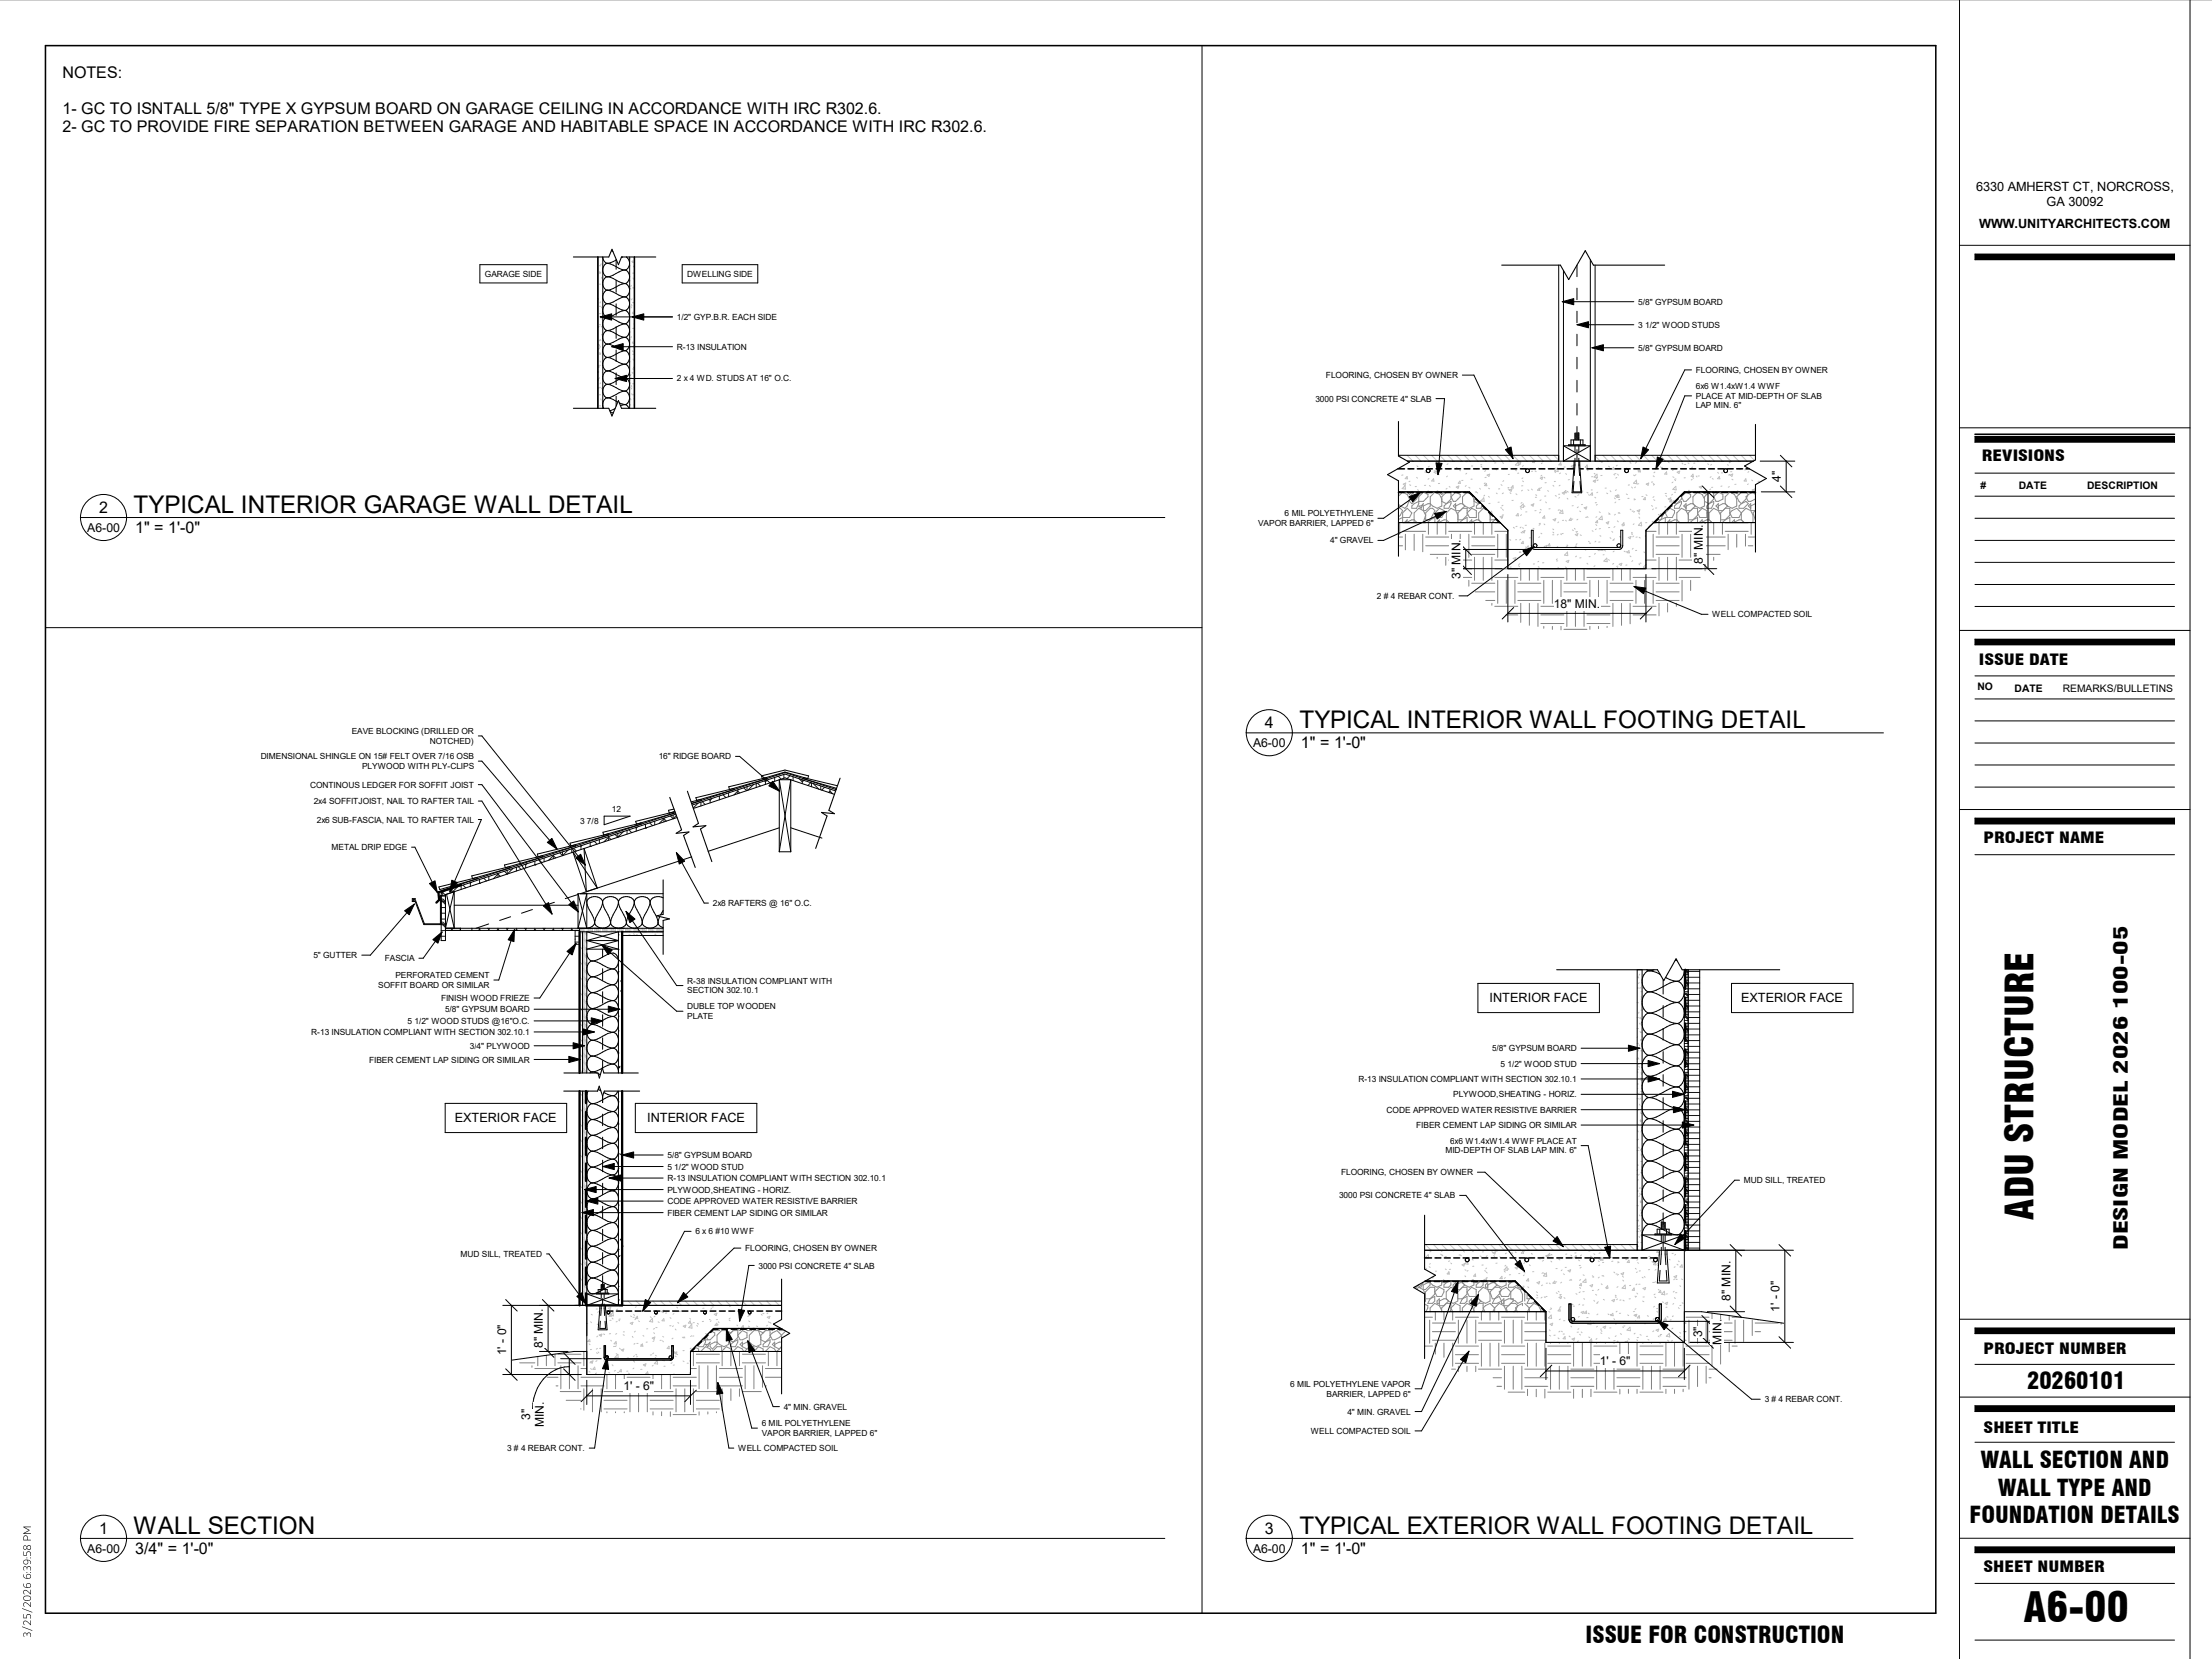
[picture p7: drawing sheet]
<svg xmlns="http://www.w3.org/2000/svg" width="610mm" height="457mm" viewBox="0 0 610 457" stroke-linecap="round" stroke-linejoin="round" font-family="sans-serif">
<defs><g id="words">
<text font-size="11.3" x="557.7" y="447.1">A6-00</text>
<text font-size="10.6" x="560.4" y="336.1" transform="rotate(-90 560.4 336.1)">ADU STRUCTURE</text>
<g font-size="6.7">
<text x="36.8" y="141.3">TYPICAL INTERIOR GARAGE WALL DETAIL</text>
<text x="358.1" y="200.6">TYPICAL INTERIOR WALL FOOTING DETAIL</text>
<text x="36.8" y="422.6">WALL SECTION</text>
<text x="358.1" y="422.6">TYPICAL EXTERIOR WALL FOOTING DETAIL</text>
</g>
<g font-size="6.4">
<text x="558.7" y="382.8">20260101</text>
<text x="437" y="452.7">ISSUE FOR CONSTRUCTION</text>
</g>
<g font-size="6.3">
<text x="545.8" y="404.6">WALL SECTION AND</text>
<text x="550.6" y="412.2">WALL TYPE AND</text>
<text x="542.8" y="419.8">FOUNDATION DETAILS</text>
</g>
<text font-size="5.3" x="586.4" y="344.5" transform="rotate(-90 586.4 344.5)">DESIGN MODEL 2026 100-05</text>
<g font-size="4.4">
<text x="17.2" y="21.4">NOTES:</text>
<text x="17.2" y="31.4">1- GC TO ISNTALL 5/8&quot; TYPE X GYPSUM BOARD ON GARAGE CEILING IN ACCORDANCE WITH IRC R302.6.</text>
<text x="17.2" y="36.3">2- GC TO PROVIDE FIRE SEPARATION BETWEEN GARAGE AND HABITABLE SPACE IN ACCORDANCE WITH IRC R302.6.</text>
<text x="27.3" y="141.4">2</text>
<text x="37.3" y="146.9">1&quot; = 1'-0&quot;</text>
<text x="348.6" y="200.7">4</text>
<text x="358.5" y="206.2">1&quot; = 1'-0&quot;</text>
<text x="27.3" y="422.7">1</text>
<text x="348.6" y="422.7">3</text>
<text x="37.3" y="428.2">3/4&quot; = 1'-0&quot;</text>
<text x="358.5" y="428.2">1&quot; = 1'-0&quot;</text>
</g>
<g font-size="4.2">
<text x="546.1" y="127.1">REVISIONS</text>
<text x="545.3" y="183.3">ISSUE DATE</text>
<text x="546.6" y="232.4">PROJECT NAME</text>
<text x="546.6" y="373.1">PROJECT NUMBER</text>
<text x="546.6" y="394.9">SHEET TITLE</text>
<text x="546.6" y="433.3">SHEET NUMBER</text>
</g>
<g font-size="3.5">
<text x="544.6" y="52.7">6330 AMHERST CT, NORCROSS,</text>
<text x="564" y="56.7">GA 30092</text>
<text x="545.5" y="62.8">WWW.UNITYARCHITECTS.COM</text>
<text x="410.5" y="276.2">INTERIOR FACE</text>
<text x="479.8" y="276.2">EXTERIOR FACE</text>
<text x="125.3" y="309.2">EXTERIOR FACE</text>
<text x="178.3" y="309.2">INTERIOR FACE</text>
</g>
<g font-size="3.4">
<text x="24" y="146.5">A6-00</text>
<text x="345.3" y="205.8">A6-00</text>
<text x="24" y="427.9">A6-00</text>
<text x="345.3" y="427.9">A6-00</text>
</g>
<g font-size="3.3">
<text x="490.8" y="132.8" transform="rotate(-90 490.8 132.8)">4&quot;</text>
<text x="469.3" y="155.5" transform="rotate(-90 469.3 155.5)">8&quot; MIN.</text>
<text x="402.5" y="159.6" transform="rotate(-90 402.5 159.6)">3&quot; MIN.</text>
<text x="428.2" y="167.5">18&quot; MIN.</text>
<text x="476.9" y="358.5" transform="rotate(-90 476.9 358.5)">8&quot; MIN.</text>
<text x="490.4" y="361.5" transform="rotate(-90 490.4 361.5)">1' - 0&quot;</text>
<text x="149.6" y="371.6" transform="rotate(-90 149.6 371.6)">8&quot; MIN.</text>
<text x="469.1" y="368.5" transform="rotate(-90 469.1 368.5)">3&quot;</text>
<text x="474.5" y="370.5" transform="rotate(-90 474.5 370.5)">MIN.</text>
<text x="139.5" y="373.5" transform="rotate(-90 139.5 373.5)">1' - 0&quot;</text>
<text x="440.9" y="376.3">1' - 6&quot;</text>
<text x="171.8" y="383.2">1' - 6&quot;</text>
<text x="146.1" y="391.4" transform="rotate(-90 146.1 391.4)">3&quot;</text>
<text x="149.9" y="393.4" transform="rotate(-90 149.9 393.4)">MIN.</text>
</g>
<g font-size="2.9">
<text x="545.8" y="134.7">#</text>
<text x="556.4" y="134.7">DATE</text>
<text x="575.2" y="134.7">DESCRIPTION</text>
<text x="545" y="190.2">NO</text>
<text x="555.2" y="190.6">DATE</text>
<text x="568.5" y="190.6">REMARKS/BULLETINS</text>
</g>
<g font-size="2.3">
<text x="133.6" y="76.3">GARAGE SIDE</text>
<text x="189.4" y="76.3">DWELLING SIDE</text>
<text x="451.5" y="83.9">5/8&quot; GYPSUM BOARD</text>
<text x="186.5" y="88.2">1/2&quot; GYP.B.R. EACH SIDE</text>
<text x="451.5" y="90.3">3 1/2&quot; WOOD STUDS</text>
<text x="186.5" y="96.4">R-13 INSULATION</text>
<text x="451.5" y="96.7">5/8&quot; GYPSUM BOARD</text>
<text x="186.5" y="105.1">2 x 4 WD. STUDS AT 16&quot; O.C.</text>
<text x="365.4" y="104.2">FLOORING, CHOSEN BY OWNER</text>
<text x="467.4" y="107.3">6x6 W1.4xW1.4 WWF</text>
<text x="467.4" y="102.8">FLOORING, CHOSEN BY OWNER</text>
<text x="362.5" y="110.7">3000 PSI CONCRETE 4&quot; SLAB</text>
<text x="467.4" y="109.9">PLACE AT MID-DEPTH OF SLAB</text>
<text x="467.4" y="112.6">LAP MIN. 6&quot;</text>
<text x="354" y="142.3">6</text>
<text x="356" y="142.3">MIL POLYETHYLENE</text>
<text x="346.7" y="145">VAPOR BARRIER, LAPPED</text>
<text x="366.6" y="149.8">4&quot; GRAVEL</text>
<text x="376.5" y="145">6</text>
<text x="377.7" y="145">&quot;</text>
<text x="379.5" y="165.1">2</text>
<text x="381.4" y="165.1">#</text>
<text x="383.3" y="165.1">4</text>
<text x="385.2" y="165.1">REBAR CONT.</text>
<text x="471.9" y="170.1">WELL COMPACTED SOIL</text>
<text x="96.9" y="202.4">EAVE BLOCKING (DRILLED OR</text>
<text x="71.8" y="209.3">DIMENSIONAL SHINGLE ON 15# FELT OVER 7/16 OSB</text>
<text x="118.5" y="205">NOTCHED)</text>
<text x="181.5" y="209.3">16&quot; RIDGE BOARD</text>
<text x="99.8" y="212">PLYWOOD WITH PLY</text>
<text x="123.3" y="212">-</text>
<text x="124.1" y="212">CLIPS</text>
<text x="85.5" y="217.1">CONTINOUS LEDGER FOR SOFFIT JOIST</text>
<text x="86.4" y="221.6">2x4 SOFFITJOIST, NAIL TO RAFTER TAIL</text>
<text x="87.3" y="226.7">2x6 SUB-FASCIA, NAIL TO RAFTER TAIL</text>
<text x="159.9" y="227.1">3 7/8</text>
<text x="168.6" y="223.7">12</text>
<text x="91.4" y="234.3">METAL DRIP EDGE</text>
<text x="196.4" y="249.7">2x8 RAFTERS @ 16&quot; O.C.</text>
<text x="86.4" y="264.1">5&quot; GUTTER</text>
<text x="106" y="264.9">FASCIA</text>
<text x="109" y="269.6">PERFORATED CEMENT</text>
<text x="104.2" y="272.2">SOFFIT BOARD OR SIMILAR</text>
<text x="121.5" y="275.8">FINISH WOOD FRIEZE</text>
<text x="189.4" y="271.1">R-38 INSULATION COMPLIANT WITH</text>
<text x="189.4" y="273.8">SECTION 302.10.1</text>
<text x="122.6" y="279">5/</text>
<text x="124.5" y="279">8</text>
<text x="125.8" y="279">&quot; GYPSUM BOARD</text>
<text x="189.4" y="278.2">DUBLE TOP WOODEN</text>
<text x="189.4" y="280.8">PLATE</text>
<text x="85.8" y="285.2">R-13 INSULATION COMPLIANT WITH SECTION 302.10.1</text>
<text x="112.3" y="282.2">5 1</text>
<text x="115.5" y="282.2">/</text>
<text x="116.2" y="282.2">2</text>
<text x="117.4" y="282.2">&quot; WOOD STUDS @</text>
<text x="137.9" y="282.2">16</text>
<text x="140.5" y="282.2">&quot;O.C.</text>
<text x="101.7" y="292.8">FIBER CEMENT LAP SIDING OR SIMILAR</text>
<text x="129.5" y="289.1">3</text>
<text x="130.7" y="289.1">/</text>
<text x="131.4" y="289.1">4&quot; PLYWOOD</text>
<text x="411.2" y="289.7">5</text>
<text x="412.5" y="289.7">/</text>
<text x="413.1" y="289.7">8</text>
<text x="413.5" y="293.9">5 1</text>
<text x="414.4" y="289.7">&quot; GYPSUM BOARD</text>
<text x="416.7" y="293.9">/</text>
<text x="417.4" y="293.9">2</text>
<text x="418.6" y="293.9">&quot; WOOD STUD</text>
<text x="374.3" y="298.2">R-13 INSULATION COMPLIANT WITH SECTION 302.10.1</text>
<text x="400.5" y="302.4">PLYWOOD,SHEATING -</text>
<text x="426.8" y="302.4">HORIZ.</text>
<text x="382.1" y="306.7">CODE APPROVED WATER RESISTIVE BARRIER</text>
<text x="390.3" y="310.9">FIBER CEMENT LAP SIDING OR SIMILAR</text>
<text x="398.4" y="317.9">MID-DEPTH OF SLAB LAP MIN. 6&quot;</text>
<text x="399.6" y="315.2">6x6 W1.4xW1.4 WWF PLACE AT</text>
<text x="183.9" y="322.3">5 1/</text>
<text x="183.9" y="319.2">5/</text>
<text x="185.8" y="319.2">8&quot; GYPSUM BOARD</text>
<text x="187.8" y="322.3">2&quot; WOOD STUD</text>
<text x="369.6" y="323.9">FLOORING, CHOSEN BY OWNER</text>
<text x="183.9" y="328.7">PLYWOOD,SHEATING -</text>
<text x="183.9" y="325.5">R-13 INSULATION COMPLIANT WITH SECTION 302.10.1</text>
<text x="210.3" y="328.7">HORIZ.</text>
<text x="480.6" y="326.1">MUD SILL, TREATED</text>
<text x="183.9" y="331.9">CODE APPROVED WATER RESISTIVE BARRIER</text>
<text x="183.9" y="335">FIBER CEMENT LAP SIDING OR SIMILAR</text>
<text x="369" y="330.3">3000 PSI CONCRETE 4&quot; SLAB</text>
<text x="191.6" y="340.2">6 x 6 #10 WWF</text>
<text x="126.9" y="346.4">MUD SILL, TREATED</text>
<text x="205.4" y="344.8">FLOORING, CHOSEN BY OWNER</text>
<text x="209" y="349.6">3000</text>
<text x="214.7" y="349.6">PSI CONCRETE</text>
<text x="232.5" y="349.6">4</text>
<text x="233.8" y="349.6">&quot; SLAB</text>
<text x="355.6" y="382.2">6 MIL POLYETHYLENE VAPOR</text>
<text x="216" y="388.5">4&quot; MIN. GRAVEL</text>
<text x="365.6" y="384.9">BARRIER, LAPPED 6&quot;</text>
<text x="371.3" y="389.9">4</text>
<text x="372.6" y="389.9">&quot; MIN. GRAVEL</text>
<text x="486.3" y="386.4">3 # 4 REBAR CONT.</text>
<text x="209.9" y="393.1">6 MIL POLYETHYLENE</text>
<text x="209.9" y="395.7">VAPOR BARRIER, LAPPED 6&quot;</text>
<text x="361.2" y="395.2">WELL COMPACTED SOIL</text>
<text x="139.7" y="399.9">3</text>
<text x="141.6" y="399.9">#</text>
<text x="143.6" y="399.9">4</text>
<text x="145.5" y="399.9">REBAR CONT.</text>
<text x="203.4" y="399.9">WELL COMPACTED SOIL</text>
</g>
</g></defs>
<g fill="none" stroke="#c0c0c0" stroke-width=".28">
<path d="M451.2 269.2h.3M451.2 272.3h.3M451.2 276.4h.3M451.5 269.3l.2 .2M451.7 278.9l-.2 .3M451.7 270.8l-.1 .3M451.9 268.5l-.2 .3M452.1 272.1l-.2 .3M452.2 273.3h.3M452.2 275.3h.3M452.2 278.4h.3M452.3 274.7l.2 .3"/>
<path d="M452.4 276.9l.1 .3M451.2 280.4h.3M451.2 283.5h.3M451.2 287.5h.3M451.2 291.6h.3M451.2 294.7h.3M451.2 298.7h.3M451.2 295.2l.2 .3M451.3 285.7l-.1 .2M451.3 289.3l.2 .3M451.4 299.9l-.2 .2M451.4 291.7l-.2 .3"/>
<path d="M451.5 291.6l.2 .3M451.5 289.4l-.1 .3M451.6 293.8l.2 .3M451.7 287.9l.2 .3M451.7 293.1l-.1 .3M451.8 282l.2 .3M452 284.3l.1 .3M452 280.3l-.1 .3M452.1 286.6l.1 .2M452.2 280.6l.1 .3M452.2 284.5h.3M452.2 286.5h.3"/>
<path d="M452.2 289.6h.3M452.2 295.7h.3M452.2 297.7h.3M452.2 297l.2 .3M452.4 281.7l-.2 .3M452.5 295.8l-.2 .3M452.5 287.7l-.1 .3M452.5 285.6v.1M451.2 302.8h.3M451.2 305.9h.3M451.2 309.9h.3M451.2 314h.3"/>
<path d="M451.2 317h.3M451.2 301.3l.1 .2M451.3 311.6l.2 .3M451.4 314l-.2 .3M451.6 316.1l.1 .3M451.7 301.2l-.2 .3M451.8 304.3l.2 .3M452.1 302.6l-.2 .3M452.2 308.6l-.2 .3 .2 .3M452.2 316.8l-.2 .3M452.2 300.8h.3M452.2 306.9h.3"/>
<path d="M452.2 308.9h.3M452.2 312h.3M452.2 318.1h.3M452.3 306.3l-.1 .3M452.5 318.2l-.2 .2M452.5 301.5h.1M452.5 310l-.1 .3M451.2 321.1h.3M451.2 325.2h.3M451.2 328.2h.3M451.2 332.3h.3M451.2 336.3h.3"/>
<path d="M451.2 339.4h.3M451.2 323.6l.1 .2M451.4 322.2l-.2 .3M451.4 336.2l.2 .3M451.6 338.5l.1 .3M451.7 323.6l-.1 .2M451.8 334.8l.2 .3M451.8 337.7l-.2 .3M451.8 329.5l-.1 .3M451.9 328.9l.1 .3M452 327.2l-.2 .3M452.2 333.4l.1 .3"/>
<path d="M452.2 339.1l-.2 .3M452.2 320.1h.3M452.2 323.1h.3M452.2 329.2h.3M452.2 331.3h.3M452.2 334.3h.3M452.2 330.9l-.2 .3 .2 .3M452.2 327.5l.2 .3M452.4 321.6l.1 .3M452.5 323.8v.1M392.8 346.6l.8-.8 .1 .9zM392.9 349.5l.2 .2"/>
<path d="M393.9 349.1l.2 .2M394.2 348.2l-.2 .2M394.3 344.8l-.2 .2M395 351.8l-.1 .4-.3-.2M395.9 350.3l-.3 .1M396 346.6l-.3 .1M397 344.6l.3 .2 .1-.2M397 345.7l.3 .2M397.4 345.8l.2 .3M397.8 352.6l.2 .2M398.3 349.7l.3 .2M398.6 346.3l-.4 .1"/>
<path d="M399.3 350.5l.1 .6h-.6zM399.4 350.8l-.3 .2M399.5 347.5l-.3 .1M399.8 349.8h-.4M399.8 348.1l.2 .2M400.3 344.6l.3 .1M402.4 345.8l-.3 .1M402.5 345.9l.3 .2M402.9 348.6l.7-.3-.2 .6zM403.3 344.8l.3 .3M403.5 353h-.3M403.7 351.6l.2 .2"/>
<path d="M403.7 349.9l.3 .2M404.2 347.7l-.6 .6 1 .1-.1-.7M404.6 350.1l-.3 .2M404.7 346.8h.1M405.7 347l.3 .3M405.8 344.8l.2 .1M406.1 352.6l-.4 .1M406.2 349h-.4M406.6 351.1l.1 .6h-.6zM407.9 346.1l.3 .2M408.7 348.6l-.3 .1M408.9 345h-.4"/>
<path d="M409 352.7l.7-.3-.2 .6zM409.2 350.2l.2 .2M409.6 352.8l-.2 .2M409.6 350.6l.3 .2M409.7 349.5l-.3 .2M409.8 346.1l-.2 .2M409.9 352.1l-.3 .1M411.2 345l.2 .2M411.4 344.6l-.3 .1M411.4 345.3l.8-.3-.3 .6zM411.6 346l.3 .2M412.1 344.6l-.1 .1 .6 .1-.1-.2"/>
<path d="M412.6 348.1h-.4M413.3 346.4l.3 .1M413.9 351.7l.1 .7-.6-.1zM414.6 350.4l.3 .2M414.9 352.1l-.3 .2M415 348.7l-.3 .2M415.1 345.3l-.2 .2M415.3 349.1l.1 1-.9-.1zM415.5 349.6l.3 .2M416.3 351.3h-.3M416.6 345.2l.3 .2M417.5 349.4l.8-.3-.3 .6z"/>
<path d="M417.6 345l.2 .2M418.8 346.6l.2 .2M418.8 350.9l-.3 .1M419 347.3h-.3M419.7 344.8l.2 .6h-.6zM419.9 354.8l-.2 .2M420 350.6l.3 .2M420 354.5h-.3M420.1 351.4l-.3 .2M420.2 348l-.3 .2M420.3 344.6l-.2 .2M421 354.6l.3 .3"/>
<path d="M421.2 352.4l.1 .6h-.6zM421.5 348.6l.2 .2M421.6 346.9l-.4 .1M422 345.4l.3 .3M422.7 350.4l-.3 .1M423.5 356l.2 .2M423.5 356.9l.3 .2M423.6 353.5l.7-.3-.2 .6zM423.8 357.6l-.3 .1M424.2 346.8l.2 .2M425 357.5l-.3 .2M425.1 354.1l-.3 .2"/>
<path d="M425.2 350.7l-.3 .2M425.4 351.6l.8-.8 .1 1zM425.4 347.3l-.3 .3M425.4 346.5h-.3M425.4 350.9l.3 .1M425.6 357.4l.3 .2M426 346.1l.8-.3-.2 .7zM426.3 357.3h-.3M426.5 353.6l-.4 .1M427 353.6l.2 .2M427.1 345.4v.6h-.5zM427.4 347.6l.3 .2"/>
<path d="M427.4 345.7l.3 .2M428.5 353.1l.1 .6-.7-.1zM428.9 356.3l.3 .1M429 353.3h-.3M429.1 349.6h-.3M429.4 355.9l.3 .2M429.6 347l.3 .2M429.6 357.5l.8-.2-.3 .6zM430.2 356.8h-.3M430.2 356.7l-.2 .3M430.4 353.4l-.3 .2M430.5 350l-.3 .2"/>
<path d="M430.6 346.6l-.2 .2M430.9 351.1l.2 .1M431 357.6l.3 .2M431.7 349.2l-.4 .1M431.8 345.6l-.3 .1M432.1 350.2l.8-.3-.3 .6zM432.9 352.8h-.4M432.9 345.9l.3 .2M432.9 352.6l.3 .2M433.3 346.5l.3 .3M433.3 359.4l.2 .2M433.9 360h-.3"/>
<path d="M434.3 356.5l.3 .2M434.3 346l.2 .7-.7-.1zM434.3 345.3h-.3M435 347.3l.3 .2M435.4 359.4l-.3 .2M435.4 354.8l.2 .2M435.5 356l-.3 .2M435.5 348.7l-.3 .1M435.6 352.6l-.3 .2M435.7 353.7l.2 .6-.6-.1zM435.7 349.2l-.3 .3M435.8 345.9l-.2 .2"/>
<path d="M436.3 351.3l.3 .2M436.5 359.6l-.4 .1M436.5 357.9l.2 .2M436.6 355.9l-.4 .1M437 352.5l.1 .9-.9-.1zM438.2 354.3l.7-.3-.2 .6zM438.2 344.8h-.3M438.3 346.2l.3 .1M438.8 351.6l.3 .2M439.1 355.6h-.3M439.3 351.9l-.3 .1M439.3 345.5l.2 .2"/>
<path d="M439.3 358.4l.2 .2M439.7 356.7l.3 .2M440.3 359.1l-.3 .1M440.4 347.5l.3 .2M440.5 358.7l-.3 .2M440.6 355.3l-.2 .3M440.7 346.9l.7-.3-.2 .7zM440.7 352l-.2 .2M440.9 348.6l-.3 .2M441 345.2l-.3 .2M441.3 353.8l.2 .2M441.6 346.7l.1 .6h-.5z"/>
<path d="M441.7 351.5l.3 .2M441.8 351.6h-.3M441.9 358.1l.3 .2M442 347.9h-.4M443 355.1h-.4M443 354.3l.1 .7-.5-.1zM443.7 346.4l.3 .1M444.2 358.4l.8-.3-.2 .6zM444.5 347.6h-.3M444.8 350.6l.2 .2M445.1 357l.3 .1M445.2 357.4l.2 .2"/>
<path d="M445.3 344.6l.1 .1M445.6 351.1h-.3M445.8 358l-.3 .2M445.9 347.7l.3 .2M445.9 354.6l-.3 .2M446 351.2l-.3 .2M446.1 344.6h-.1M446.2 347.9l-.3 .1M446.7 351l.8-.3-.2 .7zM446.7 358.3h-.3M447.1 351.7l.3 .3M447.2 352.8l.3 .2"/>
<path d="M447.3 358.3l.3 .2M447.8 354.2l.2 .9-1-.1zM448.4 347.1h-.4M448.9 347.3l.1 .6h-.6zM449.2 346.6l.3 .2M449.3 357.9l-.4 .1M449.4 354.2l-.3 .1M450.3 355l.1 .6h-.6zM450.6 357.2l.2 .2M450.7 349.5l.2 .3M451 357.3l-.3 .2M451.1 353.9l-.3 .2"/>
<path d="M451.1 356.4l.2 .2M451.2 343.5h.3M451.2 350.5l-.2 .2M451.3 348l.3 .1M451.3 342.1l.2 .3M451.4 347.1l-.3 .2M451.4 344.5v.1M451.7 340.7l.2 .3M452 353.9h-.4M452.1 350.2l-.4 .1M452.2 340.4h.3M452.2 342.4h.3"/>
<path d="M452.3 343.9l.2 .3M452.5 352l.3 .2M452.5 340.5l-.1 .3M452.7 358.6l.3 .1M452.8 355.1l.7-.3-.2 .6zM453.1 357.4l-.3 .1M453.1 351.8l.3 .2M454.6 346.8l.3 .2M454.6 349.9h-.3M454.7 346.2l-.3 .1M455.8 347.5l-.5 .2 .5 .4 .1-.5M455.8 353.4h-.3"/>
<path d="M456 357.4l.3 .2M456.1 356.6l-.3 .2M456.2 347.9l.1 .7-.6-.1zM456.2 353.2l-.2 .2M456.4 349.8l-.3 .3M456.5 346.5l-.3 .2M456.6 348.5l.3 .2M456.7 348.2l.3 .2M457 355.3l.2 .3M457.1 344.6l-.5 .5 .7 .1M457.3 345.9h-.3M457.6 355.6l.2 .6h-.7z"/>
<path d="M458.1 358.8l.3 .1M458.7 355.9l.1 .9-.9-.1zM458.9 359.2l.7-.3-.2 .6zM459.5 356.6h-.3M460 347l.3 .2M461.1 345.4h-.3M461.3 359.2l-.3 .3M461.3 351.8l.8-.3-.2 .7zM461.4 355.9l-.3 .2M461.4 357.6l.3 .2M461.5 352.5l-.2 .2M461.6 349.1l-.2 .2"/>
<path d="M461.8 345.7l-.3 .2M462.1 356.2l-.3 .1M462.2 348.4l.2 .2M462.2 352.6h-.3M462.5 347.5l.3 .2M463 354.3l.2 .2M463.3 359.7l-.3 .1M463.4 352.5l.3 .1M463.5 348.6l.1 .6h-.6zM463.6 359l.2 .2M464 344.6l.2 .1M426.8 361.4l.3 .2"/>
<path d="M427 366.5l.2 .2M427 368l.3 .2M427.2 365l.7-.3-.2 .6zM427.4 360.4l.2 .2M427.5 362.4l.1 .9-.9-.1zM427.5 360.8h-.3M428.6 368h-.4M429.4 368.7l.2 .2M429.9 360.7l.1 .6h-.6zM429.9 366.9l-.3 .2M430 363.5l-.3 .2M430.1 360.1l-.2 .2"/>
<path d="M430.3 366.9l.3 .1M431.1 367.6l-.3 .1M431.2 363.9l-.3 .1M431.3 368.3l.1 .7-.6-.1zM432.3 361.7h.1M432.4 368.2l.3 .2M432.9 365.5l.2 .2M433.2 369l.8-.2-.3 .6zM433.8 363.6h-.3M435 369.5l-.3 .2M435 367.1l-.4 .1M435.1 366.2l-.3 .2"/>
<path d="M435.2 362.8l-.2 .2M435.3 367.7l.3 .2M435.7 361.7l.8-.3-.3 .6zM435.7 367.1l.3 .2M437.2 361.3l.1 .6h-.6zM437.6 363.1h-.3M437.7 361.9l.3 .2M437.8 364.7l-.2 .2 .8 .1v-.3M437.9 368.5l.2 .1M438.3 364.2h.1M438.6 369l.1 .6h-.6zM439 364.7h.1"/>
<path d="M440.1 368.9l-.3 .2M440.2 365.5l-.2 .2M440.4 362.1l-.3 .2M441.1 370h.1M441.2 367.3l.3 .2M441.2 366.7l.3 .2M441.4 366.3h-.3M441.8 365.8l.7-.3-.2 .6zM443.1 362.1l.3 .2M443.3 368.7l.3 .2M443.9 365.9l-.3 .1M444.1 362.2l-.4 .1"/>
<path d="M444.5 361.9l.1 .7-.7-.1zM444.8 363.4l.2 .2M445.1 369.4l-.3 .1M445.4 368.1l-.3 .2M445.5 364.7l-.2 .3M445.6 370l.3-.4v.4M445.6 361.4l-.2 .2M446.6 367.5l.3 .2M446.6 361.9h-.3M447.2 365.7l.2 .2M447.8 365.4l-.3 .1M448.1 370l-.3-.2 .8-.2-.2 .4"/>
<path d="M448.4 366.6l.8-.8 .1 .9zM448.6 362.4l.3 .1M448.7 368.9l.3 .2M450.3 362.5l.8-.3-.3 .6zM450.5 361.4l-.4 .1M450.6 367.4l-.3 .2M450.7 362.4l.2 .2M450.7 364l-.1 .2M450.8 360.6l-.2 .2M451.1 369.2l.2 .2M451.5 368.6h-.3M451.7 362.6l.2 .6h-.7z"/>
<path d="M452 367.8l.3 .2M453.1 364.7l.2 .2M454 362.6l.3 .2M454.1 368.3h-.4M454.2 369.1l.2 .2M455.8 366.8l-.3 .2M455.9 363.4l-.3 .2M456 360l-.3 .2M456.4 366.6l.7-.3-.2 .6zM456.6 361.4l.3 .2M456.9 360.6h-.4M457 368.2l.2 .2"/>
<path d="M457.4 368l.3 .2M457.9 367.7l-.3 .1M459 363.2l.1 .7-.5-.1zM459 363.6l.3 .3M459.2 368.3l.8-.8 .2 .9zM459.4 360.3h-.3M459.4 362.8l.3 .2M459.6 369.4l.3 .2M460.6 363.7l-.4 .1M460.9 369.4l-.3 .2M461 366l-.2 .2M461.1 362.6l-.2 .2"/>
<path d="M462.5 360.4l.3 .2M462.9 368.3l.2 .1M462.9 367.2l.3 .2M464 366.9h.2"/>
</g>
<g fill="none" stroke="#8c8c8c" stroke-width=".28">
<path d="M390.4 355.3l1.8-1.8-.6 1.3h-.7l1.3 .6M390.9 354.1l-.6 .7h-.5M392.2 355.4l.7 1.3M392.6 359.4l.9 .4v.7l-.5 1M392.9 357.9h1.2M394.1 357.9l1.3-.6v1.3l-.6 .6h-1.3zM394.1 353v1.1l-1.2 1.3h-.7M394.1 357.9l1.3-1.2v-1.9h-1.3l-1.2 1.2v2.6l-.3 .1M395.4 356l1.3-1.2 1.2 .6v.6l-.6 1.3h-1.3zM396.7 359.2h-.7v-.6l.7-.7v1.9M396.7 359.8l-1.3-.6-1.3 1.3v1M396.7 359.8h1.2"/>
<path d="M396.7 359.8l.6 1.3M397.3 353v1.1l-1.3 .7-1.2-.7-.7-.6h-.6l-1.3 .6v1.3M398.6 359.2h1.2v1.9l-.3 .4M398.6 357.9h-.7l-1.2 .7M398.6 357.9l.6 .7M399 353l-1.1 1.1v.7h1.3l.6-.7v-1.1M399.2 358.6l-1.9 1.9v1M399.5 353l-.9 .5h-1.3M401.1 354.8h-.6v-.7l.6-.6v1.9M401.1 355.4l-1.3-.6-1.2 1.2v1.9M401.1 355.4h1.3M401.1 355.4l.6 1.3"/>
<path d="M401.7 357.9h1.3M403 357.9l1.3-.6v1.3l-.7 .6h-1.2zM403 353v.5M403 354.8h1.3v1.9l-1.3 1.2M403 353.5h-.6l-1.3 .6M403 353.5l.6 .6M403.6 354.1l-1.9 1.9v2.6l-1.2 .6-1.3-.6M404.3 356l1.3-1.2 1.2 .6v1.9h-1.9zM405.6 359.2h-.7v-.6l.7-.7v1.9M405.6 359.8l-1.3-.6-1.3 1.3v1M405.6 359.8h1.2M405.6 359.8l.6 1.3"/>
<path d="M406.2 353v1.1l-1.3 .7-1.3-.7M407.5 359.2h1.2v1.9l-.4 .4M407.5 357.9h-.7l-1.2 .7M407.5 357.9l.6 .7M407.9 353l-1.1 1.1v.7h1.3l.6-.7v-1.1M408.1 358.6l-1.9 1.9v1M408.4 353l-.9 .5h-1.3M410 354.8h-.6v-.7l.6-.6v1.9M410 355.4h1.3M410 355.4l-1.3-.6-1.2 1.2v1.9M410 355.4l.6 1.3v1.9l-1.2 .6-1.3-.6M411.9 357.9l-.6 1.3h1.2l1.3-.6"/>
<path d="M411.9 354.8h1.3l.6 .6M411.9 353.5h-.6l-1.3 .6M411.9 353v.5M411.9 353.5l.6 .6M411.9 357.9l1.3-.6 .6 1.3M412.5 354.1l-1.9 1.9 .7 1.9h.6M413.8 355.4l-.6 .6 .6 1.3h1.9l.6-1.3M413.8 358.6v.6h.6M413.8 355.4l-.6 1.3-1.3 1.2M413.8 358.6l.6-.7v1.9M413.8 355.4l1.3-.6 1.2 1.2M414.4 358.6l1.3-.7h1.3v.7l-1.3 1.2h-1.3"/>
<path d="M414.4 359.8l-1.2-.6-1.3 1.3M414.4 359.8l.7 1.7M415.1 353v1.1l-1.3 .7-1.3-.7M415.6 353l.1 .5h.6l1-.5M416.8 353l-1.1 1.1v.7h1.3l1.5-.9M418.3 359.8l-.6-.6h-1.4l-1.2 1.3 .3 1M418.3 353.7v1.1h.6M418.3 359.8l-.6 1.3-.5 .4M418.3 359.8l-.6 .7 .5 1M418.3 359.8l1.3-.6v.6M418.9 355.4h.7M418.9 355.4l.7 1.3v1.9l-1.3 .6-.6-.6-1.4-.7v-1.9"/>
<path d="M418.9 354.4v1M418.9 355.4l-1.2-.6-1.4 1.2M420.2 359.2l1.3 1.3M420.2 355.6v3M420.8 356.3v1.6h.7M421.5 357.9l-.7 1.3h1.3l1.1-.6M422 357.4l-.5 .5M422.1 357.6l-.6 .3M423.4 358.8v.4h.4M400.3 361.5l-.5-1 1.3-1.3 1.3 .6v1.7M411.9 360.5v1M411.9 360.5l-1.3-1.3-1.2 .6-.7 .7 .5 1"/>
<path d="M411.9 360.5l-.5 1M421.5 360.5l-.5 1M421.5 360.5v1M421.5 360.5l1.2-1.3 1.3 .6 .6 1.7M425.3 360.7v.8"/>
</g>
<g fill="none" stroke="#191919" stroke-width=".28">
<path d="M464.2 267.7h4.2M464.2 269.3h4.2M464.2 270.9h4.2M464.2 272.5h4.2M464.2 274.1h4.2M464.2 275.7h4.2M464.2 277.2h4.2M464.2 278.8h4.2M464.2 268.5h1M464.2 270.1h1M464.2 271.7h1M464.2 273.3h1"/>
<path d="M464.2 274.9h1M464.2 276.5h1M464.2 278h1M464.2 279.7h1M464.3 276.9l.7 .8M464.3 273.7l.7 .8M464.3 270.5l.7 .8M464.3 267.3l.7 .8M464.4 276.9l.8 .7M464.4 273.7l.8 .7M464.4 270.5l.8 .8M464.4 267.3l.8 .8"/>
<path d="M464.7 276.9l.5 .6M464.7 273.7l.5 .6M464.7 270.5l.5 .6M464.7 267.3l.5 .6M464.2 280.4h4.2M464.2 282h4.2M464.2 283.6h4.2M464.2 285.2h4.2M464.2 286.8h4.2M464.2 288.4h4.2M464.2 290h4.2M464.2 291.5h4.2"/>
<path d="M464.2 293.2h4.2M464.2 294.7h4.2M464.2 296.3h4.2M464.2 297.9h4.2M464.2 299.5h4.2M464.2 281.2h1M464.2 282.8h1M464.2 284.4h1M464.2 286h1M464.2 287.6h1M464.2 289.2h1M464.2 290.7h1"/>
<path d="M464.2 292.4h1M464.2 293.9h1M464.2 295.5h1M464.2 297.1h1M464.2 298.7h1M464.3 299.1l.7 .8M464.3 295.9l.7 .8M464.3 292.7l.7 .8M464.3 289.6l.7 .8M464.3 286.4l.7 .8M464.3 283.2l.7 .8M464.3 280l.7 .8"/>
<path d="M464.4 299.1l.8 .8M464.4 295.9l.8 .8M464.4 292.7l.8 .8M464.4 289.6l.8 .7M464.4 286.4l.8 .7M464.4 283.2l.8 .8M464.4 280l.8 .8M464.7 299.1l.5 .6M464.7 295.9l.5 .6M464.7 292.7l.5 .6M464.7 289.6l.5 .6M464.7 286.4l.5 .6"/>
<path d="M464.7 283.2l.5 .6M464.7 280l.5 .6M464.2 301.1h4.2M464.2 302.7h4.2M464.2 304.2h4.2M464.2 305.9h4.2M464.2 307.4h4.2M464.2 309h4.2M464.2 310.6h4.2M464.2 312.2h4.2M464.2 313.8h4.2M464.2 315.4h4.2"/>
<path d="M464.2 316.9h4.2M464.2 318.6h4.2M464.2 300.3h1M464.2 301.9h1M464.2 303.4h1M464.2 305.1h1M464.2 306.6h1M464.2 308.2h1M464.2 309.8h1M464.2 311.4h1M464.2 313h1M464.2 314.6h1"/>
<path d="M464.2 316.2h1M464.2 317.8h1M464.2 319.4h1M464.3 318.1l.7 .8M464.3 315l.7 .8M464.3 311.8l.7 .8M464.3 308.6l.7 .8M464.3 305.4l.7 .8M464.3 302.3l.7 .8M464.4 318.1l.8 .8M464.4 315l.8 .8M464.4 311.8l.8 .8"/>
<path d="M464.4 308.6l.8 .8M464.4 305.4l.8 .8M464.4 302.3l.8 .8M464.7 318.1l.5 .6M464.7 315l.5 .6M464.7 311.8l.5 .6M464.7 308.6l.5 .6M464.7 305.4l.5 .6M464.7 302.3l.5 .6M464.2 320.1h4.2M464.2 321.7h4.2M464.2 323.3h4.2"/>
<path d="M464.2 324.9h4.2M464.2 326.5h4.2M464.2 328.1h4.2M464.2 329.6h4.2M464.2 331.3h4.2M464.2 332.8h4.2M464.2 334.4h4.2M464.2 336h4.2M464.2 337.6h4.2M464.2 339.2h4.2M464.2 320.9h1M464.2 322.5h1"/>
<path d="M464.2 324.1h1M464.2 325.7h1M464.2 327.3h1M464.2 328.9h1M464.2 330.5h1M464.2 332.1h1M464.2 333.6h1M464.2 335.2h1M464.2 336.8h1M464.2 338.4h1M464.2 340h1M464.3 337.2l.7 .8"/>
<path d="M464.3 334.1l.7 .7M464.3 330.9l.7 .7M464.3 327.7l.7 .8M464.3 324.5l.7 .8M464.3 321.3l.7 .8M464.4 337.2l.8 .8M464.4 334.1l.8 .7M464.4 330.9l.8 .7M464.4 327.7l.8 .8M464.4 324.5l.8 .8M464.4 321.3l.8 .8M464.7 337.2l.5 .6"/>
<path d="M464.7 334.1l.5 .5M464.7 330.9l.5 .5M464.7 327.7l.5 .6M464.7 324.5l.5 .6M464.7 321.3l.5 .6M464.2 340.8h4.2M464.2 342.4h4.2M464.2 344h4.2M464.2 341.6h1M464.2 343.2h1M464.3 343.6l.7 .7M464.3 340.4l.7 .8"/>
<path d="M464.4 343.6l.8 .7M464.4 340.4l.8 .8M464.7 343.6l.5 .5M464.7 340.4l.5 .6"/>
</g>
<g fill="none" stroke="#808080" stroke-width=".28">
<path d="M392.6 363h2.2M392.6 371h2.2M394 363.8v6.4M394.8 369.4h6.3M394.8 367h6.3M394.8 364.6h6.3M395.6 361.5v2.3M395.6 370.2v3M397.9 361.5v2.3M397.9 370.2v3.9M400 377.3h1.1M400.3 361.5v2.3"/>
<path d="M400.3 370.2v6.3M401.1 363h6.4M401.1 375.7h6.4M401.1 373.3h6.4M401.1 371h6.4M401.9 363.8v6.4M401.9 376.5v1.5M404.3 363.8v6.4M404.3 376.5v1.5M406.7 363.8v6.4M406.7 376.5v1.5M407.5 369.4h6.3"/>
<path d="M407.5 367h6.3M407.5 364.6h6.3M407.5 377.3h6.3M408.3 361.5v2.3M408.3 370.2v6.3M410.6 361.5v2.3M410.6 370.2v6.3M411.5 379.7h2.3M413 361.5v2.3M413 370.2v6.3M413.8 363h6.4M413.8 375.7h6.4"/>
<path d="M413.8 373.3h6.4M413.8 371h6.4M414.6 363.8v6.4M414.6 376.5v6.4M417 363.8v6.4M417 376.5v6.4M419.4 363.8v6.4M419.4 376.5v6.4M420.2 369.4h5.8M420.2 367h5.8M420.2 379.7h6.4M420.2 364.6h5.8"/>
<path d="M420.2 377.3h6.4M421 361.5v2.3M421 370.2v6.3M423.4 361.5v2.3M423.4 370.2v6.3M425.7 361.5v2.3M425.7 370.2v6.3M426.6 375.7h6.3M426.6 373.3h6.3M426.6 371h6.3M427.3 370v.2M427.3 376.5v6.4"/>
<path d="M429.7 370v.2M429.7 376.5v6.4M432.1 370v.2M432.1 376.5v6.4M432.9 379.7h6.4M432.9 377.3h6.4M433.7 370.2v6.3M436.1 370.2v6.3M438.4 370.2v6.3M439.3 375.7h6.3M439.3 373.3h6.3M439.3 371h6.3"/>
<path d="M440 370v.2M440 376.5v6.4M442.4 370v.2M442.4 376.5v6.4M444.8 370v.2M444.8 376.5v6.4M445.6 379.7h6.4M445.6 377.3h6.4M446.4 370.2v6.3M448.8 370.2v6.3M451.1 370.2v6.3M452 375.7h6.3"/>
<path d="M452 373.3h6.3M452 371h6.3M452.8 370v.2M452.8 376.5v6.4M455.1 370v.2M455.1 376.5v6.4M457.5 370v.2M457.5 376.5v6.4M458.3 379.7h6.4M458.3 377.3h6.4M459.1 370.2v6.3M461.5 370.2v6.3"/>
<path d="M463.8 370.2v6.3M464.2 369.4h.5M464.2 367h.5M464.2 364.6h.5M464.7 363h6.3M464.7 375.7h6.3M464.7 373.3h6.3M464.7 371h6.3M465.5 363.8v6.4M465.5 376.5v6.4M467.8 363.8v6.4M467.8 376.5v5.6"/>
<path d="M470.2 363.8v6.4M470.2 376.5v4.7M471 369.4h6.4M471 367h6.4M471 379.7h.6M471 364.6h6.4M471 377.3h2.2M471.8 361.9v1.9M471.8 370.2v6.3M474.2 362.2v1.6M474.2 370.2v5.7M476.5 362.6v1.2"/>
<path d="M476.5 370.2v2.3M477.4 363h2.4M477.4 371h1.3M478.2 363.8v6.4M480.5 363.8v5.9M482.9 363.8v4.2M483.7 367h1.5M483.7 364.6h6.4M484.5 363.7v.1M490.9 364.6v.3M412.5 382.1h1.3M415.6 383.7h4.6"/>
<path d="M420.2 382.1h6.4M421 382.9v1.7M423.4 382.9v2M425.7 382.9v2.4M426.6 383.7h6.3M432.9 382.1h6.4M433.7 382.9v2.5M436.1 382.9v2.2M438.4 382.9v2M439.3 383.7h6.3M445.6 382.1h6.4M446.4 382.9v1.3"/>
<path d="M448.8 382.9v1.1M451.1 382.9v1.1M452 383.7h6.3M458.3 382.1h6.4M459.1 382.9v1.1M461.5 382.9v1.1M463.8 382.9v.6"/>
</g>
<g fill="none" stroke="#c6c6c6" stroke-width=".28">
<path d="M392.8 343l1.6 1.6M395.1 343l1.5 1.6M397.3 343l1.6 1.6M399.5 343l1.7 1.6M401.8 343l1.6 1.6M404 343l1.6 1.6M406.3 343l1.6 1.6M408.5 343l1.6 1.6M410.8 343l1.6 1.6M413 343l1.6 1.6M415.2 343l1.7 1.6M417.5 343l1.6 1.6"/>
<path d="M419.8 343l1.5 1.6M422 343l1.6 1.6M424.3 343l1.5 1.6M426.5 343l1.6 1.6M428.8 343l1.5 1.6M431 343l1.6 1.6M433.2 343l1.6 1.6M435.5 343l1.5 1.6M437.7 343l1.6 1.6M440 343l1.6 1.6M442.2 343l1.6 1.6M444.5 343l1.6 1.6"/>
<path d="M446.7 343l1.6 1.6M448.9 343l1.7 1.6"/>
</g>
<g fill="none" stroke="#000" stroke-width=".28">
<path d="M452.5 270.8a2.85 2.85 0 0 0 1.9 2.5M452.5 276.6a2.84 2.84 0 0 0 1.9 2.6M453.8 267.3l.6 .2M454.4 267.5a6 6 0 0 1 3.1 1M454.4 267.5a2.59 2.59 0 0 0-1.9 2.5M454.4 273.3a17.8 17.8 0 0 1 5.8 2.5l2 .5M454.4 273.3a2.59 2.59 0 0 0-1.9 2.6M454.4 279.2a9.2 9.2 0 0 1 4.9 2l1.9 .7 1 .2M454.4 279.2a2.59 2.59 0 0 0-1.9 2.5M455.8 267.3l-1.4 .2M458.3 270v3.9M458.3 277.1v3.2"/>
<path d="M459 269.4a6.4 6.4 0 0 0 3.2 1M461.7 264.5l.4 .1M462.1 264.6l-.5 .1M462.2 270.4a17.8 17.8 0 0 0-5.8 2.5l-2 .4M462.2 270.4a2.59 2.59 0 0 1 1.9 2.6M462.2 276.3a17.8 17.8 0 0 0-5.8 2.4l-2 .5M462.2 276.3a2.59 2.59 0 0 1 1.9 2.5M464.1 267.9a2.85 2.85 0 0 1-1.9 2.5M464.1 273.7a2.84 2.84 0 0 1-1.9 2.6M464.1 279.6a2.85 2.85 0 0 1-1.9 2.5M468.4 267.3v77.3h-75.8M452.5 282.5a2.85 2.85 0 0 0 1.9 2.5"/>
<path d="M452.5 288.3a2.84 2.84 0 0 0 1.9 2.5M452.5 294.1a2.85 2.85 0 0 0 1.9 2.5M452.5 299.9a2.84 2.84 0 0 0 1.9 2.6M454.4 285a17.8 17.8 0 0 1 5.8 2.4l2 .5M454.4 285a2.59 2.59 0 0 0-1.9 2.5M454.4 290.8a17.8 17.8 0 0 1 5.8 2.5l2 .5M454.4 290.8a2.59 2.59 0 0 0-1.9 2.5M454.4 296.6a17.8 17.8 0 0 1 5.8 2.5l2 .5M454.4 296.6a2.59 2.59 0 0 0-1.9 2.6M458.3 283.5v3.1M458.3 289.8v3.2M458.3 296.2v3.1"/>
<path d="M462.2 282.1a17.8 17.8 0 0 0-5.8 2.4l-2 .5M462.2 282.1a2.59 2.59 0 0 1 1.9 2.5M462.2 287.9a17.8 17.8 0 0 0-5.8 2.5l-2 .4M462.2 287.9a2.59 2.59 0 0 1 1.9 2.5M462.2 293.8a9.2 9.2 0 0 0-4.8 1.9l-1 .5-2 .4M462.2 293.8a2.59 2.59 0 0 1 1.9 2.4M462.2 299.6a17.8 17.8 0 0 0-5.8 2.4l-2 .5M462.2 299.6a2.59 2.59 0 0 1 1.9 2.5M464.1 285.4a2.85 2.85 0 0 1-1.9 2.5M464.1 291.2a2.97 2.97 0 0 1-1.9 2.6M464.1 297.1a2.85 2.85 0 0 1-1.9 2.5M452.5 305.8a2.85 2.85 0 0 0 1.9 2.5"/>
<path d="M452.5 311.6a2.85 2.85 0 0 0 1.9 2.5M452.5 317.4a2.97 2.97 0 0 0 1.9 2.6M454.4 302.5a17.8 17.8 0 0 1 5.8 2.4l2 .5M454.4 302.5a2.59 2.59 0 0 0-1.9 2.5M454.4 308.3a16.7 16.7 0 0 1 5.8 2.5l2 .4M454.4 308.3a2.59 2.59 0 0 0-1.9 2.5M454.4 314.1a17.8 17.8 0 0 1 5.8 2.5l2 .4M454.4 314.1a2.59 2.59 0 0 0-1.9 2.5M454.4 320a9.2 9.2 0 0 1 4.9 1.9l1.9 .8 1 .1M454.4 320a2.59 2.59 0 0 0-1.9 2.5M458.3 302.5v3.2M458.3 308.9v3.1"/>
<path d="M458.3 315.2v3.2M462.2 311.2a2.59 2.59 0 0 1 1.9 2.5M462.2 305.4a9.2 9.2 0 0 0-4.8 2l-1.9 .8-1.1 .1M462.2 305.4a2.59 2.59 0 0 1 1.9 2.5M462.2 311.2a17.8 17.8 0 0 0-5.8 2.4l-2 .5M462.2 317a17.8 17.8 0 0 0-5.8 2.5l-2 .5M462.2 317a2.59 2.59 0 0 1 1.9 2.5M464.1 302.9a2.84 2.84 0 0 1-1.9 2.5M464.1 308.7a2.85 2.85 0 0 1-1.9 2.5M464.1 314.5a2.84 2.84 0 0 1-1.9 2.5M452.5 323.3a2.85 2.85 0 0 0 1.9 2.5M452.5 329.1a2.84 2.84 0 0 0 1.9 2.5"/>
<path d="M452.5 334.9a2.85 2.85 0 0 0 1.9 2.5M454.4 325.8a2.59 2.59 0 0 0-1.9 2.5M454.4 325.8a17.8 17.8 0 0 1 5.8 2.4l2 .5M454.4 331.6a9.2 9.2 0 0 1 4.9 2l1.9 .8 1 .1M454.4 331.6a2.59 2.59 0 0 0-1.9 2.5M454.4 337.4a17.8 17.8 0 0 1 5.8 2.5 2.27 2.27 0 0 0 3-.1l.8-1.2 .1-.8M454.4 337.4a2.93 2.93 0 0 0-1.9 2.9M457.4 338.8v1.3M457.8 338.8v-2l1.1 .1v1.9M457.8 337l1.1 .1M457.8 337.3l1.1 .1M457.8 337.6l1.1 .1"/>
<path d="M457.8 337.8l1.1 .1M457.8 338.1l1.1 .1M457.8 338.4l1.1 .1M457.8 338.7l.8 .1M458.3 321.6v3.1M458.3 327.9v3.2M458.3 334.3v3.1M459.3 338.8v1.3M462.2 322.8a17.8 17.8 0 0 0-5.8 2.5l-2 .5M462.2 322.8a2.59 2.59 0 0 1 1.9 2.6M462.2 328.7a17.8 17.8 0 0 0-5.8 2.4l-2 .5M462.2 328.7a2.59 2.59 0 0 1 1.9 2.5"/>
<path d="M462.2 334.5a9.9 9.9 0 0 0-4.8 2l-1 .5-2 .4M462.2 334.5a2.59 2.59 0 0 1 1.9 2.5M464.1 320.3a2.85 2.85 0 0 1-1.9 2.5M464.1 326.2a2.85 2.85 0 0 1-1.9 2.5M464.1 332a2.85 2.85 0 0 1-1.9 2.5M392.6 343h58.6M392.8 353h24.8l8.4 8.5M452.5 340.3h11.7l-11.7 4.3v-77.3h-1.3v77.3M452.5 340.3l11.7 4.3M456.1 340.3v-.2h4.5v.2M456.7 340.1v-1.3h3.3v1.3M457.3 344.6l-.6 9h3.3l-.6-9"/>
<path d="M457.5 350.1l-.2 2.9h2.1l-.2-2.9M457.8 340.3v1.9M457.8 343.7l-.2 4.8M458.3 340.6v4M458.9 340.3v1.9M458.9 343.7l.2 4.8M465.2 344.6v-77.3h-1.1l.1 102.7h-38.2v-8.5M392.6 361.5h33.4M432.4 363.6v-4.2h.5v4.4l.3 .3M432.4 363.6l.2 .6M432.6 364.2l.3 .3M432.9 364.5l.6 .2"/>
<path d="M433.5 364.7h23.3M457 363.1a.55 .55 0 0 0-.8 .4 .55 .55 0 0 0 .6 .7l-23.6-.1M457 363.1l.3 .4M457 363.1l-.6 .2-.2 .3 .4 .6 .6-.4 .1-4.4h.5v4.2M457 363.1l.2 .3M457.3 364.5l-.5 .2M457.7 364.2l-.4 .3M457.8 363.6l-.1 .6M464.2 361.5h4.7l22.6 3.2"/>
<circle cx="404.4" cy="347.2" r=".54"/>
<circle cx="420.8" cy="347.2" r=".53"/>
<circle cx="438.7" cy="347.2" r=".53"/>
<circle cx="456.2" cy="347.2" r=".53"/>
<circle cx="433.5" cy="363.6" r=".54"/>
</g>
<g fill="none" stroke="#000" stroke-width=".42">
<path d="M392.6 346.7h1.9M392.6 353.1h1.7M395.2 353.1h1.6M395.5 346.7h1.6M397.8 353.1h1.6M398.1 346.7h1.6M400.4 353.1h1.6M400.6 346.7h1.7M403 353.1h1.6M403.2 346.7h1.6M405.6 353.1h1.6M405.8 346.7h1.6"/>
<path d="M408.1 353.1h1.6M408.4 346.7h1.6M410.7 353.1h1.6M411 346.7h1.6M413.3 353.1h1.6M413.6 346.7h1.6M415.9 353.1h1.6l1.1 1.1M416.1 346.7h1.6M418.7 346.7h1.6M419.3 354.9l1.1 1.2M421.1 356.8l1.1 1.1M421.3 346.7h1.6"/>
<path d="M423 358.6l1.1 1.1M423.9 346.7h1.5M426.5 346.7h1.5M429 346.7h1.6M431.6 346.7h1.6M434.2 346.7h1.6M436.8 346.7h1.6M439.4 346.7h1.5M442 346.7h1.5M444.5 346.7h1.6M447.1 346.7h1.6M449.7 346.7h1.6"/>
<path d="M452.3 346.7h1.6M454.9 346.7h1.9M424.8 360.4l1.1 1.1"/>
</g>
<path d="M464.4 267.3v5.2M464.4 275v4.7M464.4 282.1v4.8M464.4 289.2v4.8M464.4 296.4v4.8M464.4 303.5v4.8M464.4 310.7v4.7M464.4 317.8v4.8M464.4 325v4.7M464.4 332.1v4.8M464.4 339.3v5.3" fill="none" stroke="#000" stroke-width=".64"/>
<path d="M429 267.3h27.8l1.7 3 3.4-6.1 1.7 3.1h26.9M392.6 334.9v14.9l3 1.7-6 3.3 3 1.8v17.8" fill="none" stroke="#000" stroke-width=".3"/>
<g fill="#fff">
<path d="M439.6 125.5h44.2v1.6h-44.2z"/>
<path d="M385.4 125.5h44.2v1.6h-44.2z"/>
<path d="M382.4 127.1h104.4v29.6h-104.4z"/>
<path d="M385.4 135.6h98.4v8.4h-98.4z"/>
<path d="M385.4 144h98.4v29.6h-98.4z"/>
</g>
<g fill="none" stroke="#8c8c8c" stroke-width=".28">
<path d="M385.4 136.7l1.1-1.1 1.3 .7 .7 1.2-.7 1.9-.6 .7-1.3-.7-.5-.5M385.9 135.6h-.5M387.1 135.6h.1M387.8 135.6l.7 .7 .7-.7M389.7 135.6h.7l.6 .7-.6 1.2-1.3 1.3-.6-.6v-1.3zM391 136.9l1.3-1.3 1.2 .7v.6l-1.2 1.3h-1.3l-1.3 .6-.6 .6v.7h1.3l.6-1.3zM391 139.4h.6l.7-.6-.7 1.3zM391.5 135.6h.2M393.5 135.6h1.3M396 135.6h.1M396.7 135.6l.6 .7 .8-.7M397.3 137.5l-.6-1.2-1.3-.7-1.2 1.3v2.5l-1.3 1.3h-.6"/>
<path d="M397.3 138.2l1.3 .6 1.3-.6v.6l-.7 1.3h-1.2v-.7l1.9-1.9v-1.9h-1.3l-1.3 1.3v2.5l-1.2 .7-1.3-.7-.6-.6h-.7l-1.2 .6v1.3M399.9 136.9l1.3-1.3 1.2 .7v.6l-1.2 1.3h-.7zM400.3 135.6h.4M402.4 135.6h1.3M403.1 138.8l.6 .6M403.1 138.8h-.7l-1.2 .6M403.7 139.4l-1.9 2v2.5l-.3 .1M406.2 137.5l-.6-1.2-1.3-.7-1.2 1.3v1.9M406.2 138.2l1.3 .6M406.3 136.9l-.1 2.5-1.2 .7-1.3-.7M407.5 138.8l-.6 .6v.7h1.2l.5-1M407.8 138.4l-.3 .4"/>
<path d="M408 138.6l-.5 .2M460.8 138.9v.5l-1.1 .6M463.4 136.9l1.3-1.3 1.2 .7v.6l-1.2 1.3h-.7zM463.4 136.4v1.1l-1.9 1.9v.7h1.2l.7-1.3v-.6l-1.3 .6-.8-.4M465.9 135.6h1.3M466.6 138.8l.6 .6M466.6 138.8h-.7l-1.2 .6M467.2 139.4l-1.9 2v2.5l-.3 .1M469 135.6h.1M469.1 135.6h.1M469.1 135.6l1.3 .7M469.7 137.5l-.6-1.2-1.3-.7-1.2 1.3v1.9"/>
<path d="M471 135.6h1.3v1.9l-1.9 1.9v.7h1.2l.7-1.3v-.6l-1.3 .6-1.3-.6M471.1 135.6l-1.4 1.3v2.5l-1.2 .7-1.3-.7M472.3 136.9l1.2-1.3 1.3 .7v1.2l-1.3 .7h-.6zM472.7 135.6h.4M474.8 135.6h1.3M475.4 138.8v-1.9l1.3-1.3 1.3 .7 .6 1.2v1.9l-1.2 .7-1.3-.7M475.4 138.8h-.6l-1.3 .6M475.4 138.8l.7 .6M476.1 139.4l-1.9 2v2.5l-.3 .1M477.9 135.6h.1M478 135.6h.1M478 135.6l1.3 .7"/>
<path d="M479.9 135.6h1.3l.6 .7-.6 .6 .6 1.3h.7l1.3-.7M480 135.6l-1.4 1.3 .7 1.3 .6 .6 1.3-.6 .6 .6M481.7 135.6h.3M483.7 135.6h.1M483.8 136.4l-.7-.8-1.3 .7-.6 1.2-1.9 1.9v.7h1.2l1.3-1.3M483.8 138.8l-1.3 .6M385.4 140.1h.5l.6 .6-.6 1.3-.5 .5M385.4 143.2l1.1-.6h2l.6-1.2-1.3-1.3-1.3 1.3v2.5l-.1 .1M387 144l.8-.7-.4 .7M387.8 144l1.3-.7h.6l.9 .7M392.3 140.7l-1.3-.6-1.3 1.3-.1 2.6M392.3 140.7l.6 1.3-.8 2"/>
<path d="M392.9 141.4l1.3-1.3h.6l.6 .6-1.2 2.6h-1.3zM394.2 143.3l-.7 .7M395.4 142.6h1.9l.7-1.2v-.7l-1.3-.6-1.3 1.3 .7 1.2M395.4 142.6l-1.2 .7M395.4 142.6l-.1 1.4M395.9 144l.8-.7-.4 .7M396.7 144l1.3-.7h.6l.9 .7M401.2 140.7l-1.3-.6-1.3 1.3-.1 2.6M401.2 140.7l.6 1.3M401.2 140.1l-.7-.7 .7-.6v1.9M401.2 140.7h1.2M401.8 143.3h1.3l1.2-.7-.1 1.4"/>
<path d="M403.1 140.1h1.2v1.9l-1.9 2M405 144l.6-.7v.7M405.6 140.1l1.3 .6v1.9h-1.9l-.7-1.2zM407.5 143.3h-.6l-1.3 .6M407.5 143.3l.6 .6M408.1 143.9l.3 .1M408.1 143.9l-.1 .1M410 140.7l-1.2-.6-1.3 1.3v1.9M410 140.7h.1M410 140.7l.7 1.3M410 140.6v.1M410.7 143.3h1.2"/>
<path d="M410.7 141.3v2.6l-.3 .1M411.9 143.3l-.6 .7M412.3 142.9l-.4 .4M412.4 143l-.5 .3M413.2 143.8l-.1 .2M456.5 143.3h1.2M457.7 143.3l-.7 .7M458.9 140.9l-1.2 2.4M458.9 142.6h1.9l.7-1.2v-.7l-1.3-.6-1.3 1.3 .7 1.2M458.9 142.6l-1.2 .7M458.9 142.6l-.1 1.4M459.4 144l.8-.7-.4 .7"/>
<path d="M460.2 144l1.3-.7h.6l.9 .7M464.7 140.7l-1.3-.6-1.3 1.3-.1 2.6M464.7 140.7l.6 1.3M464.7 140.1l-.7-.7 .7-.6v1.9M464.7 140.7h1.2M465.3 143.3h1.3l1.2-.7-.1 1.4M466.6 140.1h1.2v1.9l-1.9 2M468.5 144l.6-.7v.7M469.1 140.1l1.3 .6v1.9h-1.9l-.7-1.2zM471 143.3h-.6l-1.3 .6M471 143.3l.6 .6M471.6 143.9l.3 .1"/>
<path d="M471.6 143.9l-.1 .1M473.5 140.1l-.6-.7 .6-.6v1.9M473.5 140.7l-1.2-.6-1.3 1.3v1.9M473.5 140.7h1.3M473.5 140.7l.7 1.3M474.2 143.3h1.2l1.3-.7-.1 1.4M475.4 140.1h1.3v1.9l-1.9 2M476.7 141.4l.7-.7 1.2-.6 1.3 1.3-.6 1.2h-1.9zM477.4 144l.6-.7v.7M479.9 143.3h-.6l-1.3 .6M479.9 141.4v1.9M479.9 143.3l.6 .6"/>
<path d="M480.5 143.9l.3 .1M480.5 143.9l-.1 .1M482.5 140.7l1.3-.1-.7 .8 .7 1.9M482.5 140.7l.6 1.3v1.9l-.3 .1M482.5 140.1l-.7-.7 .7-.6v1.9M482.5 140.7l-1.3-.6-1.3 1.3M483.8 143.8l-.1 .2"/>
</g>
<g fill="none" stroke="#c6c6c6" stroke-width=".28">
<path d="M385.5 125.5l.7 .6M387.8 125.5l1.6 1.6M390 125.5l1.6 1.6M392.3 125.5l1.6 1.6M394.5 125.5l1.6 1.6M396.7 125.5l1.7 1.6M399 125.5l1.6 1.6M401.2 125.5l1.6 1.6M403.5 125.5l1.6 1.6M405.8 125.5l1.5 1.6M408 125.5l1.6 1.6M410.3 125.5l1.5 1.6"/>
<path d="M412.5 125.5l1.6 1.6M414.7 125.5l1.6 1.6M417 125.5l1.5 1.6M419.2 125.5l1.6 1.6M421.5 125.5l1.6 1.6M423.7 125.5l1.6 1.6M426 125.5l1.6 1.6M428.2 125.5l1.4 1.3M439.6 125.6l1.4 1.5M441.7 125.5l1.6 1.6M443.9 125.5l1.6 1.6M446.2 125.5l1.6 1.6"/>
<path d="M448.4 125.5l1.6 1.6M450.7 125.5l1.5 1.6M452.9 125.5l1.6 1.6M455.2 125.5l1.5 1.6M457.4 125.5l1.6 1.6M459.7 125.5l1.5 1.6M461.9 125.5l1.6 1.6M464.1 125.5l1.7 1.6M466.4 125.5l1.6 1.6M468.6 125.5l1.6 1.6M470.9 125.5l1.6 1.6M473.1 125.5l1.6 1.6"/>
<path d="M475.4 125.5l1.6 1.6M477.6 125.5l1.6 1.6M479.8 125.5l1.7 1.6M482.1 125.5l1.4 1.4"/>
</g>
<g fill="none" stroke="#c0c0c0" stroke-width=".28">
<path d="M385.4 134.9h.1M386.4 134.7l.8-.8 .1 .9zM386.6 130.9l-.3 .1M386.7 133.4l.7-.3-.2 .7zM387.8 131.3l.1 .7-.6-.1zM388.5 133.6l.3 .2M388.6 132.6l-.3 .2M388.7 129.2l-.3 .2M390.4 134.1h-.4M390.4 131.6l.3 .2M390.5 128.4l.3 .2M390.7 135l.2 .2"/>
<path d="M392.6 127.1l.1 .1M392.9 133.7l-.3 .1M393 130.1h-.3M393.7 135.3l-.3 .1M393.8 131.9l-.3 .2M393.9 128.5l-.3 .2M393.9 133.8l.3 .2M395.1 132l.1 .6-.7-.1zM395.2 130.1l.7-.2-.2 .6zM395.6 129.8h-.4M395.9 128.7l.3 .1M396.1 135.2l.3 .2"/>
<path d="M396.3 130.6l.3 .2M396.7 133.2l-.3 .1M398.1 135.5v.1M398.8 134.6l-.3 .2M398.9 131.2l-.2 .2M399 127.8l-.2 .2M399.4 134.1l.2 .1M399.4 129.2l-.3 .1M401.3 134.2l.7-.3-.2 .7zM401.3 128.9l.3 .1M401.5 135.4l.2 .2M402.3 129.5l.2 .3"/>
<path d="M402.3 132.6l.2 .6h-.6zM403.2 132.4h-.4M404.1 133.8l-.3 .2M404.1 127.1h.2M404.2 130.4l-.3 .2M404.3 127.1l-.3 .2M404.8 134.3l.3 .2M405.7 132l-.3 .1M405.8 128.4h-.3M406.8 129.1l.2 .2M406.9 135.6h-.3M406.9 135.7l.3 .1"/>
<path d="M407.6 138.2l.5-.2-.2 .5M407.8 134.6l.2 .2M408.2 128.5l.2 .2M408.4 128.1h-.3M408.9 137.2l.1 1-.9-.2zM409.2 136.5l-.3 .2M409.3 133.1l-.3 .2M409.4 129.7l-.2 .2M409.6 131.5l-.4 .1M409.6 133.2l.1 .7-.5-.1zM409.8 130.9l.7-.2-.2 .6zM410.2 134.5l.3 .2"/>
<path d="M410.2 136.8l.3 .2M410.6 138.7l-.3 .1M412.2 129.3l.3 .2M412.2 127.6h-.3M412.4 135.9l.2 .2M413.2 138.4h-.4M413.3 134.7h-.3M413.6 139.9l.3 .2M413.7 133.6l.2 .2M414.1 127.5l.3 .2M414.2 139.2l-.3 .2M414.3 135.8l-.3 .3"/>
<path d="M414.4 132.5l-.3 .2M414.5 129.1l-.2 .2M415.6 134.7l.3 .2M415.8 134.4h-.3M415.9 135l.7-.2-.2 .6zM416 130.7l-.3 .1M416.1 135.8l.3 .2M416.9 133.9l.1 .6h-.6zM417 137.9h-.3M417.6 129.5l.3 .3M417.8 136.1l.2 .2M418.4 127.7l.7-.3-.2 .6z"/>
<path d="M418.4 127.3l.1 1-.9-.2zM418.5 130.4h-.3M419 139.7l.8-.8 .1 1zM419.4 138.5l-.2 .2M419.6 135.1l-.3 .2M419.6 132.5l.3 .3M419.7 131.7l-.3 .2M419.7 133.9h-.3M419.8 128.3l-.2 .2M420 139.4l.2 .2M421 135l.3 .2M422 139.1l.7-.2-.2 .6z"/>
<path d="M422.1 134.8l.2 .2M422.4 129.9h-.3M422.7 127.1l-.4 .4h.6l-.1-.4M423 129.8l.3 .2M423.2 136.4l.3 .1M423.5 137l-.4 .1M424.2 134.5l.1 .7-.6-.1zM424.5 131.8l.7-.3-.3 .6zM424.7 137.8l-.3 .2M424.8 134.4l-.3 .2M424.9 131l-.3 .2M425 127.6l-.2 .2"/>
<path d="M425.5 131.5l.3 .2M426 138.3l.2 .3M426 136.7h-.3M426.1 133l-.3 .1M426.5 135.2l.3 .2M428 133.8l.2 .2M428.5 129.8l.8-.8 .1 1zM428.5 130l.3 .2M428.6 136.6l.3 .1M428.7 132.7h-.4M428.8 129l-.3 .1M429.8 137.1l-.2 .2"/>
<path d="M429.9 136.2h-.4M429.9 133.7l-.2 .2M430 127.1l-.1 .1M430.1 130.3l-.3 .3M430.1 127.5l.1 .6h-.6zM430.5 135.8l.7-.2-.2 .6zM431.3 128.7h-.3M431.5 130.5l.2 .2M431.5 135.2l.1 .6-.6-.1zM431.9 137.3l.2 .2M431.9 135.4l.3 .2M432.5 132.2h-.3"/>
<path d="M433 128.5l.7-.3-.2 .6zM433.6 139.4h-.4M434 136.8l.3 .2M435 139.7l-.3 .2M435.1 136.4l-.3 .1M436.1 139l-.3 .1M436.2 135.3l-.3 .1M436.6 140l.7-.3-.2 .6zM437.3 135.7l.3 .1M437.4 128.1l.1 .7-.6-.1zM437.4 129.5l.2 .2M437.8 136.3l.2 .2"/>
<path d="M438.8 135.8l.1 .6h-.6zM438.8 135h-.3M439 131.4h-.4M439.1 132.6l.7-.3-.2 .6zM439.3 130.5l.3 .1M439.5 137l.3 .2M439.8 131.7l.3 .3M440 138.5l-.4 .1M440.1 130.7l.1 .9-.9-.1zM440.2 139l-.3 .2M440.3 135.6l-.2 .2M440.4 132.2l-.3 .3"/>
<path d="M440.6 128.9l-.3 .2M441.5 131l-.3 .1M441.6 127.3l-.3 .1M442.7 134.5h-.4M442.8 135.9l.3 .2M443.3 128.5l.3 .2M443.7 135.3l.2 .2M444.7 128.8l.1 .6h-.6zM444.8 130.7l.2 .2M444.9 137.2l.3 .3M445.1 136.7l.8-.3-.3 .6zM445.3 138.3l-.2 .3"/>
<path d="M445.3 130.5l-.3 .1M445.4 135l-.2 .2M445.6 131.6l-.3 .2M445.7 128.2l-.3 .2M445.8 130.7l.2 .2M446.1 136.4l.1 .7-.6-.1zM446.4 137.7h-.3M448.2 136.1l.3 .2M448.3 129.2v-.2l-.7 .3 .2 .2M448.9 137.3l-.3 .1M449.1 133.6l-.4 .1M449.2 127.1h.1"/>
<path d="M449.2 127.5l.3 .2M449.7 134.2l.2 .3M450.2 130.9l.3 .2M450.3 137.5l.3 .2M450.6 137.6l-.3 .2M450.7 134.2l-.2 .2M450.8 130.8l-.2 .2M451 132.3l.1 1-.9-.1zM451 127.4l-.3 .2M451.6 133.3l-.3 .1M451.7 129.7l.3 .2M451.7 129.7h-.3"/>
<path d="M452 129.4l.1 .6h-.6zM452.8 136.8l-.3 .1M453.4 137.1l.1 .6h-.6zM453.6 136.4l.3 .1M453.7 133.4l.7-.3-.2 .6zM454.3 129.3l-.3 .1M454.3 127.1l.3 .2M455.2 139.3l.2 .2M455.5 132.8l-.4 .1M455.6 131.1l.3 .3M455.6 133.2l.2 .3M455.8 137.7l.3 .2"/>
<path d="M455.8 136.9l-.3 .2M455.9 133.5l-.2 .2M456.1 130.1l-.3 .2M456.6 140h-.4M457.6 128.7l.3 .2M458.1 128.8l-.3 .1M459.1 136.6l.2 .2M459.1 139.7h-.3M459.2 136h-.3M459.3 130l.1 .7-.6-.1zM459.7 137.5l.8-.3-.3 .6zM459.8 127.4l.2 .2"/>
<path d="M460.7 137.7l.1 .6h-.6zM460.9 136.2l-.2 .2M461 131.4l.3 .2M461.1 132.8l-.3 .3M461.1 138.3l.2 .2M461.2 129.5l-.3 .2M461.2 138l.3 .1M461.5 132.2l.3 .3M461.8 135.6l-.4 .1M461.8 134l.1 1-.9-.1zM461.9 132h-.3M462.2 130.1l.7-.3-.2 .7z"/>
<path d="M463.5 127.6l.3 .3M464.4 131.7h-.3M464.6 128h-.4M465.2 127.6l.3 .2M465.6 135.1l-.3 .1M466.2 135.5l-.1 .1M466.3 132.1l-.2 .2M466.5 128.7l-.3 .2M466.5 131.6l.2 .2M466.6 130.7l.1 .6h-.7zM467.1 127.6l-.3 .1M467.4 131.2l.3 .2"/>
<path d="M468.3 134.2l.7-.3-.2 .6zM468.3 131.1l-.3 .1M470.6 127.8l.3 .2M471 127.1l-.4 .1M471.1 127.1h.2M471.4 134.7l-.2 .3M471.6 131.4l-.3 .2M471.7 128l-.3 .2M471.9 131.9l.2 .1M472 134.3h-.3M473.4 130.2l.2 .2M473.8 131.3l.2 .7-.7-.1z"/>
<path d="M474.6 133.9l-.3 .1M474.7 130.3h-.3M476 128.1l.3 .1M476.6 134.1l-.3 .2M476.7 130.7l-.3 .2M476.8 130.9l.7-.3-.2 .7zM476.8 127.3l-.3 .3M477.3 130h-.4M477.3 132.1l.3 .1M478.4 133.4l-.3 .1M478.9 135.3l.2 .2M479.3 129.2l.3 .2"/>
<path d="M479.6 127.1h.1M481.1 132l.1 .6-.5-.1zM481.1 129.5h-.3M481.8 133.3l-.2 .2M482 130l-.3 .2M482.7 132.3l.3 .2M482.9 135l.7-.3-.2 .7zM484.8 132.6l-.3 .1M410.7 141.3l.4-.4 .1 .6h-.3M413.4 142.4l.7-.2-.2 .5zM414.1 142.6l-.3 .2M414.1 140.4l.2 .2"/>
<path d="M414.4 141.9h-.4M416.1 148.7l.2 .2M416.5 156.3h-.4M417 153.9l.7-.3-.2 .6zM417.1 145.3l.3 .2M418 148.7l-.3 .1M418.1 145l-.3 .1M418.3 141.5l.2 .7-.7-.1zM418.5 155.9l.3 .2M418.8 155.4l-.3 .2M419 152l-.3 .2M419.1 140.2l.2 .1"/>
<path d="M419.1 148.6l-.3 .2M419.1 152.2l-.3 .1M419.2 145.2l-.3 .3M419.2 146.7l.3 .2M419.3 141.9l-.2 .2M419.5 146.5l.7-.3-.2 .7zM419.6 145.4l.2 .2M419.7 149.2l.2 .6-.6-.1zM420 152.2l.2 .2M420.5 150.7l.3 .2M420.7 144.7l-.4 .1M420.8 141.1h-.3"/>
<path d="M421.1 150.5l.1 .9-.9-.1zM421.8 148.2l-.3 .1M422.5 145.6l.3 .2M422.9 155.4h-.3M423.3 140.7l-.3 .1M423.9 156.2l.3 .1M424 151.4l-.1 .1M424.1 154.7l-.3 .2M424.3 147.9l-.2 .2M424.4 144.5l-.3 .2M424.5 140.4l.2 .1M424.5 144.2l-.3 .1"/>
<path d="M424.6 141.1l-.3 .3M424.6 146.9l.3 .2M425.2 151.4h.1M425.4 155.1h-.3M425.5 144.4l.2 .2M425.6 142.2l.1 .6-.5-.1zM426 150.9l-.4-.3 .7-.3-.2 .6M426.2 151.4h.1M427 149.8l.1 .7-.5-.1zM427.2 140.2l-.4 .1M427.9 145.8l.3 .2M427.9 146.6l.3 .3"/>
<path d="M428 143.2l.8-.2-.3 .6zM428.2 147.4h-.3M429.2 154l-.3 .2M429.3 150.6l-.3 .2M429.3 154.6h-.3M429.3 156.4l.3 .2M429.4 147.2l-.2 .2M429.6 143.8l-.3 .3M429.7 140.5l-.3 .2M429.8 141.4l.8-.8 .1 .9zM429.9 140.6l.3 .2M430.1 147.2l.2 .2"/>
<path d="M430.8 147l-.4 .1M430.9 143.4h-.3M431.4 156.3l.3 .2M431.5 143.4l.2 .2M431.6 154.7l.8-.3-.3 .6zM431.8 150.2l.3 .2M432 152.1l.1 1-.9-.1zM432 150.5l-.4 .1M432.9 142.8l.1 .6h-.6zM433.3 146l.3 .2M433.5 143l-.4 .1M433.9 145.6l.2 .2"/>
<path d="M434 150.9l.3-.4 .1 .4M434.1 147.3l.7-.2-.2 .6zM434.3 156.6v.1M434.5 153.2l-.3 .3M434.6 149.9l-.3 .2M434.6 146.5l-.3 .1M434.7 146.5l-.2 .2M434.8 156.6l.1 .1M434.8 143.1l-.2 .2M435.3 140.8l.3 .2M435.5 147.4l.3 .2M435.7 153.7l-.3 .1"/>
<path d="M436.8 151.4l.2 .2M437.3 142.5l-.3 .1M437.3 155.2l.3 .2M437.4 142.4l.2 .2M437.8 149.2l.2 .2M438.2 153.4h-.3M438.4 149.7h-.3M438.8 146.3l.2 .1M439.5 155.9l-.2 .2M439.7 152.5l-.3 .2M439.8 149.1l-.3 .3M439.8 144.6l.3 .2"/>
<path d="M439.9 145.8l-.2 .2M440.1 142.4l-.3 .2M440.2 151.4l.5 .4 .1-.4M440.2 143.4l.1 .7-.6-.1zM440.7 141.1l.3 .2M440.9 147.6l.3 .2M440.9 149.4h-.3M441.1 145.7l-.4 .1M441.3 151.4l-.2 .3h.6v-.3M441.5 142.2l.1 1-1-.1zM442.1 152.9h-.3M442.2 151.6l.3 .2"/>
<path d="M442.7 144.1l.7-.3-.3 .6zM442.8 153.8l.1 1-.9-.2zM443.3 154.2l.2 .2M443.3 141.4l.3 .2M443.6 145.4h-.3M443.7 148.2l.2 .2M443.7 141.7h-.3M444.2 146.5l.3 .2M444.7 155.3l-.3 .2M444.8 148.8l-.3 .1M444.8 151.9l-.3 .2M444.9 148.5l-.2 .2"/>
<path d="M445.1 145.1l-.3 .2M445.2 141.7l-.3 .2M445.7 143.6l.3 .2M445.7 156.4l.2 .3M445.9 156l-.4 .1M446.2 141.3l.2 .2M446.2 155.5l.8-.3-.3 .6zM446.3 141.4h-.4M446.3 147.9l.3 .1M447.5 144.9h-.4M447.5 144.1l.1 .6h-.6zM447.6 151.9l.3 .2"/>
<path d="M448.4 155.7h-.3M448.5 152l-.3 .1M448.7 148.1l.8-.2-.3 .6zM448.9 151.7l.1 .7-.6-.1zM449.2 153.2l.3 .2M449.2 140.3l.3 .2M449.6 146.7l.3 .2M449.6 147.1l.3 .3M450 154.5l-.3 .2M450.1 151.1l-.3 .2M450.1 140.8l-.3 .1M450.2 147.7l-.2 .3"/>
<path d="M450.3 144.4l-.2 .2M450.5 141l-.3 .2M451.1 151.7h-.4M451.2 140.8l.7-.3-.2 .6zM451.2 148h-.4M451.6 141.5l.3 .2M451.7 142.5l.2 .3M451.7 155.4l.2 .3M451.7 148.1l.3 .2M452.2 155.2h-.3M452.3 143.9l.1 1-.9-.1zM453 152.1l.3 .2"/>
<path d="M453.4 147.7h.2M453.6 155.6l-.7 .7 .7 .2M453.9 144l-.4 .1M454.8 144.9v-.2l-.5 .6h.1M455.5 143.6l-.2 .2M455.7 140.3l-.3 .2M457 141.8l.3 .1M457.6 141.5l.2 .3"/>
</g>
<g fill="none" stroke="#808080" stroke-width=".28">
<path d="M385.4 150.4h1.1M385.4 148h1.1M385.7 144v3.2M386.5 146.4h6.4M386.5 144.1h6.4M387.3 147.2v4.3M389.7 147.2v4.5M392.1 147.2v4.9M392.9 150.4h6.3M392.9 148h6.3M393.7 144v3.2M394.2 152.8h5"/>
<path d="M396.1 144v3.2M396.1 153.6v.3M398.4 144v3.2M398.4 153.6v2.2M399.2 146.4h6.4M399.2 144.1h6.4M399.2 154.3h6.4M399.5 156.8h6.1M400 147.2v6.4M402.2 159.1h3.4M402.4 147.2v6.4M404.8 147.2v6.4"/>
<path d="M404.8 159.9v1.6M405.6 152.8h6.3M405.6 150.4h6.3M405.6 148h6.3M406.4 144v3.2M406.4 153.6v6.3M408.8 144v3.2M408.8 153.6v6.3M411.1 144v3.2M411.1 153.6v6.3M411.9 146.4h3.6M411.9 159.1h6.4"/>
<path d="M411.9 144.1h1.6M411.9 156.8h6.4M411.9 154.3h3.6M412.7 147.2v6.4M412.7 159.9v6.4M415.1 147.2v6.4M415.1 159.9v6.4M417.5 159.9v6.4M419.1 156.7v3.2M421.5 156.7v3.2M423.8 156.7v3.2M424.6 159.1h6.4"/>
<path d="M424.6 156.8h6.4M425.4 159.9v6.4M427.8 159.9v6.4M430.2 159.9v6.4M431.8 156.7v3.2M434.2 156.7v3.2M436.5 156.7v3.2M437.3 159.1h6.4M437.3 156.8h6.4M438.1 159.9v6.4M440.5 159.9v6.4M442.9 159.9v6.4"/>
<path d="M444.5 156.7v3.2M446.9 156.7v3.2M449.2 156.7v3.2M450 159.1h6.4M450 156.8h6.4M450.8 159.9v6.4M453.2 159.9v6.4M453.6 146.4h2.8M453.6 154.3h2.8M455.6 147.2v6.4M455.6 159.9v6.4M455.7 144.1h.7"/>
<path d="M456.4 152.8h6.3M456.4 150.4h6.3M456.4 148h6.3M457.2 144v3.2M457.2 153.6v6.3M459.6 144v3.2M459.6 153.6v6.3M462 144v3.2M462 153.6v6.3M462.7 146.4h6.4M462.7 159.1h5.8M462.7 144.1h6.4"/>
<path d="M462.7 156.8h6.4M462.7 154.3h6.4M463.5 147.2v6.4M463.5 159.9v5.7M465.9 147.2v6.4M465.9 159.9v2.8M468.3 147.2v6.4M469.1 152.8h4.9M469.1 150.4h6.3M469.1 148h6.3M469.9 144v3.2M469.9 153.6v3.7"/>
<path d="M472.3 144v3.2M472.3 153.6v.8M474.7 144v3.2M475.4 146.4h6.4M475.4 144.1h6.4M476.2 147.2v4.3M478.6 147.2v3.6M481 147.2v3.3M481.8 150.4h1.3M481.8 148h2M482.6 144v3.2M405.6 160.7h6.3"/>
<path d="M406.6 163.1h5.3M409.4 165.5h2.5M411.1 166.3v.5M411.9 167.1h6.4M415 169.5h3.3M418.3 165.5h6.3M418.3 163.1h6.3M418.3 160.7h6.3M419.1 166.3v5.2M421.5 166.3v6M423.8 166.3v6.3M424.6 171.8h6.4"/>
<path d="M424.6 169.5h6.4M424.6 167.1h6.4M425.4 172.6v.5M427.8 172.6v.8M430.2 172.6v1M431 165.5h6.3M431 163.1h6.3M431 160.7h6.3M431 173.4h6.3M431.8 166.3v6.3M434.2 166.3v6.3M436.5 166.3v6.3"/>
<path d="M437.3 171.8h6.4M437.3 169.5h6.4M437.3 167.1h6.4M438.1 172.6v.8M440.5 172.6v.6M442.9 172.6v.3M443.7 165.5h6.3M443.7 163.1h6.3M443.7 160.7h6.3M444.5 166.3v6.3M446.9 166.3v6M449.2 166.3v5.6"/>
<path d="M450 169.5h6.4M450 167.1h6.4M456.4 165.5h6.3M456.4 163.1h6.3M456.4 160.7h6.3M457.2 166.3v3.4M459.6 166.3v2.4M462 166.3v.8"/>
</g>
<g fill="none" stroke="#000" stroke-width=".28">
<path d="M429.6 73.1v54M434.6 73.1v3.1M434.6 79.4v3.2M438.3 71.6v55.5l-7.4-4.2h7.4l-7.4 4.2v-52.6M439.6 73.1v54M434.6 85.8v3.1M434.6 92.1v3.2M434.6 98.5v3.1M434.6 104.8v3.2M434.6 111.2v3.2M434.6 117.6v3.1M435.1 119.5l-1.1 .2"/>
<path d="M435.1 119.8l-1.1 .1M385.4 135.6h19.6l10.5 10.5v10.6h38.1v-10.6l10.6-10.5h19.6M385.4 125.5h44.2M387.9 127.1h95.3M432.3 122.9v-.3h4.5v.3M432.9 122.6v-1.4h3.3v1.4M433.7 121.2v1.4M433.7 132.6l-.2 3h2.2l-.3-3M433.8 127.1l-.6 8.7h2.7l-.5-8.7M434 121.2v-1.8l1.1-.1v1.9M434 122.9v1.8M434 126.3l-.2 4.8"/>
<path d="M434.6 123.9v3.2M435.1 122.9v1.8M435.1 126.3l.2 4.8M435.1 120.1l-1.1 .1M435.1 120.4h-1.1M435.1 120.6l-1.1 .1M435.1 120.9l-1.1 .1M435.1 121.2h-.8M435.5 121.2v1.4M439.6 125.5h44.2M413.4 144h-28v7.4M422.5 150.4l.3 .4"/>
<path d="M422.6 150.2l.2-.3 .7 .1v.7l-.7 .1M422.8 150.8l-.2-.3-.1-4.4h-.5v4.3l.3 .7 .5 .3h23.6l.5-.3 .3-.7v-4.3h-.5v4.4l-.3 .3M422.8 150.8h23.6M455.7 144h28.1v6.4"/>
<circle cx="393.6" cy="129.7" r=".54"/>
<circle cx="421" cy="129.7" r=".53"/>
<circle cx="448.3" cy="129.7" r=".54"/>
<circle cx="475.6" cy="129.7" r=".54"/>
<circle cx="446.1" cy="150.4" r=".54"/>
</g>
<g fill="none" stroke="#000" stroke-width=".42">
<path d="M385.2 129.2h1.9M385.4 135.7h1.5M387.9 135.7h1.6M388 129.2h1.6M390.5 135.7h1.6M390.6 129.2h1.6M393.1 135.7h1.6M393.2 129.2h1.6M395.6 135.7h1.7M395.8 129.2h1.5M398.2 135.7h1.6M398.4 129.2h1.5"/>
<path d="M400.8 135.7h1.6M400.9 129.2h1.6M403.4 135.7h1.5l1.1 1.1M403.5 129.2h1.6M406.1 129.2h1.6M406.7 137.5l1.1 1.1M408.5 139.3l1.1 1.1M408.7 129.2h1.6M411.3 129.2h1.5M413.9 129.2h1.5M416.4 129.2h1.6M419 129.2h1.6"/>
<path d="M421.6 129.2h1.6M424.1 129.2h1.6M426.7 129.2h1.6M429.3 129.2h1.6M431.9 129.2h1.8M435.4 129.2h.9M437.3 129.2h1.6M439.9 129.2h1.6M442.5 129.2h1.6M445.1 129.2h1.6M447.7 129.2h1.5M450.3 129.2h1.5"/>
<path d="M452.8 129.2h1.6M455.4 129.2h1.6M458 129.2h1.6M460.6 129.2h1.6M460.7 139.3l-1.1 1.1M462.5 137.5l-1.1 1.1M463.2 129.2h1.5M465.7 129.2h1.6M465.8 135.7h-1.5l-1.1 1.1M466.8 135.7h1.6M468.3 129.2h1.6M469.3 135.7h1.7"/>
<path d="M470.9 129.2h1.6M471.9 135.7h1.6M473.5 129.2h1.6M474.5 135.7h1.6M476 129.2h1.6M477.1 135.7h1.6M478.6 129.2h1.6M479.7 135.7h1.6M481.2 129.2h.9M482.3 135.7h1.5M410.3 141.1l1.1 1.1M412.1 143l1.1 1"/>
<path d="M457 143l-1 1M458.9 141.1l-1.2 1.1"/>
</g>
<path d="M413.9 73.1h16.1l2.3 3.9 4.6-7.9 2.2 4h19.7M385.4 116.2v9.5l3 1.7-6 3.4 3 1.7v20.8M483.8 117v9.7l-3 1.7 6 3.5-3 1.7v18.5" fill="none" stroke="#000" stroke-width=".3"/>
<g fill="#fff">
<path d="M159.7 256.8h2v38.9h-2z" fill-rule="evenodd"/>
<path d="M158.5 256.4h1.2v3.8h-1.2zM121.6 246.8h1.2v12.4h-1.2z" fill-rule="evenodd"/>
</g>
<g fill="#fff">
<path d="M170.4 256.8h1v38.9h-1z"/>
<path d="M121.6 224.4h65v22.4h-65z"/>
<path d="M122.8 255.8h36.9v.6h-36.9z"/>
<path d="M190.8 213.3h25.5v9.5h-25.5z"/>
<path d="M216.3 213.3h14v5.6h-14z"/>
<path d="M171.4 256.8h11.4v1h-11.4z"/>
<path d="M159.7 255.8h23.1v1h-23.1z"/>
</g>
<g fill="none" stroke="#c0c0c0" stroke-width=".28">
<path d="M160 256.8l.5 .5M173.3 257.6h.4M174.6 257.3l.2 .3M175.3 257.6h.4M177.6 256.8l-.2 .3M177.9 256.8l.1 .2M180.4 257.6h.4M180.6 257.4l.1 .3M181.9 257.8h.1M159.7 277.8l.8 .8M159.7 273.5l.8 .8M159.7 269.3l.8 .8"/>
<path d="M159.7 265l.8 .9M159.7 260.8l.8 .8M159.7 294.7l.8 .8M159.7 290.5l.8 .8M159.7 286.3l.8 .8M159.7 282l.8 .8"/>
</g>
<g fill="none" stroke="#c6c6c6" stroke-width=".28">
<path d="M159.8 255.8l1.9 1.9M160.1 255.8v1M160.2 255.8l1.5 1.5M160.5 258.2l1.2 1.2M160.5 258.7l1.2 1.1M160.7 255.8v39.9M161.2 255.8v39.9M161.8 255.8v1M161.9 255.8l1 1v-1M162.2 255.8v1M162.3 255.8l1 1M163.3 255.8v1"/>
<path d="M163.9 255.8v1M164 255.8l1 1M164.3 255.8v1M164.5 255.8l.9 1v-1M165 255.8v1M166 255.8v1M166.2 255.8l.9 1M166.5 255.8v1M166.6 255.8l1 1M167.1 255.8v1M167.5 255.8v1M168.1 255.8v1"/>
<path d="M168.3 255.8l.9 1M168.6 255.8v1M168.7 255.8l1 1M169.2 255.8v1M169.6 255.8v1M170.3 255.8v1M170.4 255.8l1 1-.1-1M170.7 255.8v1M170.8 255.8l1 1-.1-1M172.4 255.8v1M172.5 255.8l1 1M172.8 255.8v1"/>
<path d="M172.9 255.8l1 1v-1M173.4 255.8v1M174.5 255.8v1M174.6 255.8l1 1M174.9 255.8v1M175 255.8l1 1M175.6 255.8v1M176 255.8v1M176.6 255.8v1M176.7 255.8l1 1v-1M177 255.8v1M177.2 255.8l.9 1"/>
<path d="M178.1 255.8v1M178.7 255.8v1M178.9 255.8l.9 1v-1M179.2 255.8v1M179.3 255.8l1 1-.1-1M180.8 255.8v1M181 255.8l.9 1M181.3 255.8v1M181.4 255.8l1 1M181.9 255.8v1M182.3 255.8v1M160.5 279.4l1.2 1.2"/>
<path d="M160.5 277.3l1.2 1.2M160.5 275.2l1.2 1.2M160.5 273l1.2 1.2M160.5 270.9l1.2 1.2M160.5 268.8l1.2 1.2M160.5 266.7l1.2 1.2M160.5 264.6l1.2 1.2M160.5 262.5l1.2 1.2M160.5 260.3l1.2 1.2M160.5 279.8l1.2 1.2M160.5 277.7l1.2 1.2M160.5 275.6l1.2 1.2"/>
<path d="M160.5 273.5l1.2 1.2M160.5 271.4l1.2 1.1M160.5 269.2l1.2 1.2M160.5 267.1l1.2 1.2M160.5 265l1.2 1.2M160.5 262.9l1.2 1.2M160.5 260.8l1.2 1.2M160.5 294.2l1.2 1.2M160.5 292.1l1.2 1.2M160.5 290l1.2 1.2M160.5 287.9l1.2 1.2M160.5 285.7l1.2 1.2"/>
<path d="M160.5 283.6l1.2 1.2M160.5 281.5l1.2 1.2M160.5 294.6l1.1 1.1M160.5 292.5l1.2 1.3M160.5 290.4l1.2 1.2M160.5 288.3l1.2 1.2M160.5 286.2l1.2 1.2M160.5 284.1l1.2 1.1M160.5 281.9l1.2 1.2"/>
</g>
<g fill="none" stroke="#000" stroke-width=".28">
<path d="M191.8 219.8l10.5-2.5 .1 .3-10.4 3zM200.8 216.8l10.5-2.5 .1 .3-10.4 3zM210.1 214.6l-.3-.8 6.5-1.6 6.5 1.6-.2 .8M210.1 214.6l6.2-1.8 6.3 1.8M214.8 214.9v19.8M214.8 214.9h3.1M214.8 214.9l3.1 19.8M217.9 214.9v19.8M217.9 214.9l-3.1 19.8M222.6 214.6l-1.2-.3-.1 .3 9.2 2.7M222.6 214.6l8.2 1.9M230 218.9l-13.7-4.5-25.2 8.4"/>
<path d="M230.3 218l-14-4.7-25.5 8.6M230.5 217.3l-.2 .3-14-4.7-25.7 8.6M139 238.4l10.5-2.6 .1 .3-10.3 3zM139.3 239.1l1.2-.3v.4l-10.3 2.9M139.3 239.1l-9.3 2.3 .2 .7M148.1 235.4l10.4-2.6 .1 .3-10.3 3zM157.1 232.4l10.5-2.6 .1 .3-10.3 3zM166.2 229.4l10.4-2.6 .1 .3-10.3 3zM166.5 224.9h7.2l-7.2 2.4zM184.4 224.1l1.3-.3 .1 .3-10.4 3M184.4 224.1l-9.2 2.3 .2 .7M185.8 223l-1.6 .3 .2 .8"/>
<path d="M186 223.6l-1.6 .5M186.1 224l-64.6 21.5M186.3 224.4l-64.7 21.5v13.3h1.2v-12.7l63.8-21.2M190.6 236.1l-30.7 10.2M192 220.6l1.2-.3 .1 .3-2.7 .8M192 220.6l-1.5 .4M214.8 234.7h3.1M214.8 228.1l-19.6 6.5M217.9 228.1l8.6 2.9M120.9 244.4l10.5-2.5 .1 .3-10.3 3zM122.8 256.4h36.9M122.8 246.8h-1.4v7.8h-4.4l-2.4-6.4h-.8v-.3h.6v-.3h-.8v.9h.8l2.4 6.3h4.8"/>
<path d="M125.1 245.8l-2.3 10h60M125.2 245.7v10.1l-2.1-9.3M125.2 249.5h34.1M126.9 255.8v.6M130 255.8v.6M134.7 254.6l-3.5 1.2M140.7 252.6l-3 1.1M146.7 250.7l-3 1M152.8 248.7l-3 .9M159.3 246.3v9.5l2.4-9.5v9.5zM159.3 246.5l-3.5 1.1M159.3 246.3h23.5"/>
<path d="M159.7 255.8v4.4h-1.2v-3.8M159.7 256.8h23.1M160.5 256.8v38.9M161.7 259.2l8.7-2.4v38.9M161.7 259.2h8.7M161.7 259.2l8.7 2.4h-8.7l8.7-2.4M163.9 254.3a2.39 2.39 0 0 0 2.2 1.5 2.39 2.39 0 0 0 2.2-1.5M163.9 254.3a2.12 2.12 0 0 1-2.2 1.5M164.6 244.7l-3.1 1M164.6 244.7l-3.6-10.9 .6 11.9M164.6 244.7l-6.7-9.9 3.7 10.9M166.1 248.5a2.39 2.39 0 0 0-2.2-1.4 2.39 2.39 0 0 0-2.2 1.4l.4 1.5 1.4 2.9 .4 1.4"/>
<path d="M166.1 248.5a2.39 2.39 0 0 1 2.2-1.4 2.39 2.39 0 0 1 2.1 1.4M166.1 248.5l.3 1.5 1.5 2.9 .4 1.4M166.1 248.5l-.1 .8-.6 1.4a7.2 7.2 0 0 0-1.5 3.6M168.3 254.3a2.36 2.36 0 0 0 2.2 1.5 2.36 2.36 0 0 0 2.1-1.5M170.4 257.6h.2M170.4 259.2l-8.7-2.4v38.9M170.4 248.5a2.39 2.39 0 0 1 2.2-1.4 2.39 2.39 0 0 1 2.2 1.4M170.4 248.5l.1 .8 .6 1.4a7.2 7.2 0 0 1 1.5 3.6M170.4 248.5l-.3 1.5-1.5 2.9-.3 1.4M171.4 256.8v1h11.4M172.6 254.3a2.36 2.36 0 0 0 2.2 1.5 2.36 2.36 0 0 0 2.2-1.5M174.8 248.5a2.39 2.39 0 0 1 2.2-1.4 2.39 2.39 0 0 1 2.2 1.4"/>
<path d="M174.8 248.5a7.2 7.2 0 0 0 1.5 3.6l.7 2.2M174.8 248.5l-.3 1.5-1.5 2.9-.4 1.4M177 254.3a2.36 2.36 0 0 0 2.2 1.5 2.36 2.36 0 0 0 2.2-1.5M179.2 248.5l.3 1.5 1.5 2.9 .4 1.4M179.2 248.5l-.4 1.5-1.5 2.9-.3 1.4M181.4 254.3a1.67 1.67 0 0 0 1.4 1.4M181.8 252.6l-.4 1.7M182.8 250.9l-.8 1.2M182.8 247.4a2.47 2.47 0 0 0-3.6 1.1M161.7 262.6l.2 1.1a1.69 1.69 0 0 0 1.3 1.1M163.2 264.8l2.2 .7a7.2 7.2 0 0 0 3.6 1.5M163.2 264.8a2.36 2.36 0 0 0-1.5 2.2 2.36 2.36 0 0 0 1.5 2.2"/>
<path d="M163.2 269.2a2.36 2.36 0 0 0-1.5 2.2 2.36 2.36 0 0 0 1.5 2.2M163.2 273.6a2.39 2.39 0 0 0-1.5 2.2 2.39 2.39 0 0 0 1.5 2.2M163.2 278a2.36 2.36 0 0 0-1.5 2.1 2.36 2.36 0 0 0 1.5 2.2M163.2 269.2l1.4 .3 2.9 1.6 1.5 .3M163.2 273.6a7.3 7.3 0 0 1 3.6 1.5l2.2 .7M163.2 278l1.4 .3 2.9 1.5 1.5 .3M166.1 261.6v2.2M166.1 267v3.1M166.1 273.3v3.2M166.1 279.7v3.1M169 267l-1.5 .4-2.9 1.5-1.4 .3M169 267a1.88 1.88 0 0 1 1.4 1.9"/>
<path d="M169 271.4l-1.5 .3-2.9 1.5-1.4 .4M169 271.4a1.88 1.88 0 0 1 1.4 1.9M169 275.8l-1.5 .3-2.9 1.5-1.4 .4M169 275.8a1.88 1.88 0 0 1 1.4 1.9M170.4 261.7h.2M170.4 267.8h.2M170.4 264.5a1.83 1.83 0 0 0-.9-1.7 1.83 1.83 0 0 0-2 .2l-2.9 1.5-1.4 .3M170.4 265.1a2.15 2.15 0 0 1-1.4 1.9M170.4 269.5a2.15 2.15 0 0 1-1.4 1.9M170.4 273.9a2.15 2.15 0 0 1-1.4 1.9M170.4 278.3a2.16 2.16 0 0 1-1.4 1.8M171.1 270.3l.1 .3"/>
<path d="M171.2 272.9l-.1 .3M163.2 282.3a2.36 2.36 0 0 0-1.5 2.2 2.36 2.36 0 0 0 1.5 2.2M163.2 286.7a2.36 2.36 0 0 0-1.5 2.2 2.36 2.36 0 0 0 1.5 2.1M163.2 291a2.36 2.36 0 0 0-1.5 2.2 2.36 2.36 0 0 0 1.5 2.2M163.2 282.3l1.4 .4 2.9 1.4 1.5 .4M163.2 286.7l1.4 .3 2.9 1.5 1.5 .3M163.2 291l2.2 .7a7.2 7.2 0 0 0 3.6 1.5M163.2 295.4l1.3 .3M163.2 295.4l-.6 .3M164.8 295.8l.6 .4M166 294.4l-1.4 .7-1.4 .3M166.1 294.3h-.1"/>
<path d="M166.1 286v3.2M166.1 292.4v2.2M169 280.1l-2.2 .7a7.3 7.3 0 0 1-3.6 1.5M169 280.1a1.88 1.88 0 0 1 1.4 1.9M169 284.5a7.2 7.2 0 0 0-3.6 1.5l-2.2 .7M169 284.5a1.88 1.88 0 0 1 1.4 1.9M169 288.8l-1.5 .4-2.9 1.5-1.4 .3M169 288.8a1.88 1.88 0 0 1 1.4 1.9M169 293.2l-1.5 .4-1.4 .7M169 293.2a1.88 1.88 0 0 1 1.4 1.9M170.4 280h.2M170.4 284.1h.2"/>
<path d="M170.4 290.2h.2M170.4 282.6a2.16 2.16 0 0 1-1.4 1.9M170.4 287a2.04 2.04 0 0 1-1.4 1.8M170.4 291.3a2.15 2.15 0 0 1-1.4 1.9M170.6 294l.2 .3M170.9 293.8l-.2 .3"/>
</g>
<g fill="none" stroke="#191919" stroke-width=".28">
<path d="M198.2 219.4v1M199.3 219l.7 .8M200.8 218.5v1.1M203.3 217.7v1M203.8 218.5l-.5-.5-1 1.1M205 217.1l.7 .8M205.9 216.8v1M207.6 216.2l-1.5 1.6M208.4 216v1M208.8 215.9l.7 .7M210.9 215.1v1.1M211.5 215l-.6 .5-.2-.3"/>
<path d="M213.5 214.3v1M214.5 214l.8 .7M216 213.4v1.1M217.7 213.8l-.8 .7M218.6 214.1v1M220.3 214.6l.8 .9 .4-.4M221.1 214.9v1M223.4 215.7l-.8 .8M223.6 215.8v1M224.1 215.9l1.5 1.6M226.2 216.6v1M227.2 217l-.8 .8"/>
<path d="M228.3 218.4l.4-.4 .7 .7M228.7 217.5v1M139.8 239.9v1M141.4 239.4l-1.6 1.5M142.3 239v1M142.8 238.8l.8 .8M144.9 238.2v1M145.2 238l-.3 .3-.2-.1M147.4 238.3h.1M147.4 237.3v1M148.5 236.9l.8 .8M149.9 236.5v1"/>
<path d="M152.5 235.6v1M153.1 236.4l-.6-.6-1.3 1.3M154.3 235l.7 .8M155 234.8v1M156.6 234.2l-1.6 1.6M157.6 233.9v1M158.1 233.8l.7 .7M160.1 233.1v1M160.4 233l-.3 .3-.1-.2M162.6 233.3h.1M162.6 232.2v1.1M163.8 231.9l.7 .7"/>
<path d="M165.2 231.4v1M167.7 230.5v1.1M168.4 231.4l-.7-.7-1.2 1.3M169.5 230l.8 .7M170.3 229.7v1M171.8 229.2l-1.5 1.5M172.8 228.8v1.1M173.3 228.7l.8 .7M175.3 228v1M175.6 227.9l-.3 .3-.1-.2M177.9 228.2h.1M177.9 227.1v1.1"/>
<path d="M179 226.8l.8 .7M180.4 226.3v1M183 225.4v1.1M183.6 226.3l-.6-.7-1.3 1.3M184.7 224.9l.8 .7M185.5 224.6v1M186.4 224.7l-.9 .9M192.4 221.3l-1.3 1.4M193.2 221.1v1M193.5 220.9l.8 .8M195.7 220.2v1.1M196.2 220l-.5 .6-.2-.3"/>
<path d="M121.6 256.5h1.2M121.6 258h1.2M121.6 246.9h1.2M121.6 248.5h1.2M121.6 250.1h1.2M121.6 251.7h1.2M121.6 253.3h1.2M121.6 254.4l1.2 1.2M121.6 248.1l1.2 1.2M121.6 254.1l1.2 1.1M121.6 247.7l1.2 1.2M121.7 246.3l.3-.3 .6 .6"/>
<path d="M122 245.8v1M122 254.1l.8 .7h-1.2M122 247.7l.8 .8M124.2 255.8l.3 .3 .3-.3M124.5 244.9v1.1M124.5 255.8v.6M126.1 244.4l-1.6 1.6-.7-.8M126.9 256.3l-.1 .1M127.1 244.1v1.1M127.6 243.9l.8 .8M129.6 243.2v1.1M129.9 243.2l-.3 .2-.1-.1"/>
<path d="M131.9 256.4l.3-.3 .2 .3M132.2 243.4h.1M132.2 242.4v1M132.2 255.8v.6M132.2 243.4l-.1 .1M133.3 242l.8 .8M134.4 255.8l.3 .3 .3-.3M134.7 241.6v1M134.7 255.8v.6M136.9 256.4l.3-.3 .3 .3M137.2 240.7v1M137.2 255.8v.6"/>
<path d="M137.9 241.5l-.7-.6-1.2 1.3M139 240.1l.8 .8M139.5 255.8l.3 .3 .3-.3M139.8 255.8v.6M142.1 256.4l.2-.3 .3 .3M142.3 255.8v.6M144.6 255.8l.3 .3 .3-.3M144.9 255.8v.6M147.2 256.4l.2-.3 .3 .3M147.4 255.8v.6M149.6 255.8l.3 .3 .4-.3M149.9 255.8v.6"/>
<path d="M152.2 256.4l.3-.3 .3 .3M152.5 255.8v.6M154.7 255.8l.3 .3 .4-.3M155 255.8v.6M157.3 256.4l.3-.3 .3 .3M157.6 255.8v.6M158.5 256.5h1.2M158.5 258h1.2M158.5 259.6h1.2M158.5 258.8h.1"/>
</g>
<path d="M127 243.9l-6.2 2 .2 2.1-.7 .8M159.7 256.8v38.9M171.4 256.8v38.9" fill="none" stroke="#000" stroke-width=".64"/>
<path d="M184.6 219.8l3.2 8.9-1.4 1 3.5-.4-1.5 1 3.2 8.8M189.4 218.1l3.1 8.8-1.5 1 3.5-.4-1.5 1 3.2 8.9M231.5 214.5l-3.1 8.8 1.6 .9-3.6-.3 1.5 1-3.1 8.9M182.8 242.5v9.5l-1.8 .4 3.5 .8-1.7 .5v9.3M155.4 295.7h9.4l.4 1.4 .8-2.8 .4 1.4h9.5" fill="none" stroke="#000" stroke-width=".3"/>
<path d="M159.7 300.7h2v59h-2z" fill-rule="evenodd" fill="#fff"/>
<g fill="#fff">
<path d="M170.4 300.7h1v59h-1z"/>
<path d="M161.7 359.7h53.7v19.1h-53.7z"/>
<path d="M190.3 366.1h27.3v6.3h-27.3z"/>
<path d="M141.2 372.4h74.2v18.2h-74.2z"/>
<path d="M171.4 358.6h44v1.1h-44z"/>
</g>
<g fill="none" stroke="#c0c0c0" stroke-width=".28">
<path d="M159.7 318.2l.8 .8M159.7 313.9l.8 .8M159.7 309.7l.8 .8M159.7 305.5l.8 .8M159.7 301.2l.8 .8M159.7 339.4l.8 .8M159.7 335.2l.8 .8M159.7 330.9l.8 .8M159.7 326.7l.8 .8M159.7 322.5l.8 .7M159.7 356.4l.8 .8M159.7 352.1l.8 .8"/>
<path d="M159.7 347.9l.8 .8M159.7 343.7l.8 .7M164.8 359.7l.3 .3M171.1 359.9h-.4M201.3 359.9l-.2 .2M162 364.7h-.3M162.3 378l.3 .2M162.3 370.4l.3 .2M162.5 369.1l.1 .6h-.6zM162.7 375.3l.7-.3-.2 .7zM162.8 364.3l.2 .2M162.8 377.1l.2 .3"/>
<path d="M162.9 375.5l-.3 .1M162.9 362.2l.3 .2M163 371.9h-.3M163.9 376.8l.1 .6h-.6zM164.4 378.4l-.3 .2M164.4 372.8l.2 .2M164.5 375l-.3 .2M164.6 371.6l-.3 .2M164.6 360.7l-.3 .1M164.7 368.2l-.2 .2M164.8 372.6l.3 .2M164.8 364.8l-.2 .2"/>
<path d="M165 361.5l-.3 .2M165.1 367.9l.8-.2-.2 .6zM165.6 371.6h-.4M165.7 367.9h-.3M166.3 367.6l.3 .2M166.8 375l-.4 .1M167.6 360.6l.7-.3-.2 .6zM167.8 378.2l.3 .2M168.3 367.5l-.4 .1M168.3 369.4l.2 .2M168.4 362.1l.1 .7-.6-.1zM168.4 362.5l.3 .1"/>
<path d="M168.4 363.9h-.3M168.7 363.3l.3 .2M168.7 376.1l.3 .3M168.9 361.7l.1 .9-.9-.1zM169.4 371.1h-.3M169.6 377.7l-.3 .2M169.7 374.3l-.2 .1M169.8 369.7l.1 .7-.7-.1zM169.8 373l.3 .2M169.8 370.9l-.2 .2M170 367.5l-.3 .2M170.1 364.2l-.3 .1"/>
<path d="M170.2 360.8l-.3 .1M170.3 373.3l.1 .9-.9-.1zM170.5 378.2h-.3M170.5 363.8l.3 .2M170.7 371.6l.3 .2M170.9 363.5l-.3 .1M171.2 377.4l.1 .6h-.6zM171.2 372l.7-.2-.2 .6zM171.7 367.8l.3 .2M171.9 374.4h.1M172.1 367l-.3 .1M173.1 377.9h-.4"/>
<path d="M173.2 374.2l-.4 .1M173.2 378.4l.3 .2M173.7 364.7l.7-.3-.2 .6zM173.8 362.7l.3 .1M174.2 368.3l.3 .3M174.6 362.2l.3 .3M174.6 375.1l.3 .3M174.7 377l-.2 .2M174.8 363l-.3 .1M174.8 373.6l-.2 .2M175 370.2l-.3 .3M175.1 366.9l-.3 .2"/>
<path d="M175.2 363.5l-.2 .2M175.2 373.3l.3 .1M175.3 360.1l-.2 .2M175.6 362.8l.2 .6-.7-.1zM175.7 373.9h-.3M175.9 370.2h-.4M175.9 364l.3 .2M176.7 370.5l.2 .3M176.9 377.4h-.3M177 370.4l.2 .6h-.6zM177.2 368l.3 .3M177.3 376.1l.7-.3-.2 .7z"/>
<path d="M178.4 369.9h-.3M178.5 378l.1 .7-.6-.1zM178.5 366.2h-.3M178.6 378.7l.3 .1M179.2 362.9l.3 .2M179.6 373.4h-.4M179.7 368.8l.8-.3-.2 .6zM179.8 363.3l.1 1-.9-.1zM180 376.3l-.3 .2M180.1 372.9l-.2 .2M180.2 367.3l.2 .2M180.3 369.5l-.3 .2"/>
<path d="M180.4 366.1l-.3 .2M180.5 362.7l-.3 .2M180.6 361.2l.1 .2M180.6 374.1l.2 .3M180.6 373.5l.3 .2M181.1 365.8l-.4 .1M181.1 374.9l.1 1-.9-.1zM181.2 362.2h-.4M181.4 364.3l.3 .1M182.2 361.4l.8-.3-.2 .6zM182.2 369.4h-.3M182.6 369.5l.2 .3"/>
<path d="M182.6 368.3l.3 .2M182.8 374.9l.2 .1M182.9 363.4l.1 .6h-.5zM183.3 376.5l-.3 .1M183.7 361.8l-.3 .1M184.4 371v.7l-.5-.1zM184.7 363.1l.2 .2M184.9 365.3l-.3 .1M185.1 372.3v.1M185.2 375.5l-.2 .3M185.5 368.8l-.3 .2M185.6 365.4l-.3 .2"/>
<path d="M185.6 378.8h.2M185.7 362l-.2 .2M185.8 372.8l.7-.2-.1 .6zM185.8 376.2h-.3M186 372.5l-.3 .1M186.1 373.7l.3 .2M186.1 366.3l.2 .2M186.5 373.1l.2 .2M186.5 360.2l.2 .3M186.8 364.5l.3 .2M187.6 361.4h-.4M188 368.5l.3 .2"/>
<path d="M188.2 375.1l.3 .1M188.3 365.5l.7-.3-.2 .6zM188.5 368.5l.3 .2M188.6 372.2h-.4M188.7 368.5l-.4 .1M189.7 375.7h-.3M190.1 363.3l.2 .2M190.2 364l.1 .7-.6-.1zM190.2 378.3l-.3 .2M190.3 374.9l-.2 .2M190.5 371.5l-.3 .2M190.6 368.1l-.3 .2"/>
<path d="M190.6 365l.1 1-.9-.1zM190.7 364.7l-.2 .3M190.8 361.4l-.2 .2M191.2 368.2h-.3M191.3 364.5h-.3M192 365.3l.2 .2M192.2 364.7l.3 .2M193.5 368.8l.3 .1M193.9 364.2h-.4M194 360.5l-.3 .1M194.4 367.5l.7 .2M195.5 363.6l.3 .2"/>
<path d="M196 364l-.3 .2M196.1 360.6l-.2 .2M196.6 360.2h-.4M196.8 362.2l.8-.3-.2 .6zM197.5 364.7l.1 .6h-.6zM197.7 365l.2 .1M197.7 363.6l-.3 .1M198 364.2l.2 .3M200.9 363.8l.3 .2M201.2 363.3l-.2 .2M203.1 365.2l.2 .2M203.4 366.1h.2"/>
<path d="M203.9 363.2l.2 .3M204.1 362.8h-.3M204.8 365.3l.1 .6h-.6zM206.2 366l-.1 .1M206.3 365.5l.2 .2M206.3 364l.3 .2M206.4 362.6l-.3 .2M206.7 362.5h-.3M207.9 366h-.4M208.5 365.4l.3 .2M209.8 362.2l.3 .3M210.5 362h-.3"/>
<path d="M211.5 363l.7-.2-.2 .5zM211.5 365.2l-.3 .2M211.6 361.9l-.2 .1M211.8 364.3l.2 .1M212 366.1l.1-.2v.2M212.2 364.4l.3 .3M213.9 365.6l.3 .2"/>
</g>
<g fill="none" stroke="#c6c6c6" stroke-width=".28">
<path d="M160.5 319.7l1.2 1.1M160.5 317.5l1.2 1.2M160.5 315.4l1.2 1.2M160.5 313.3l1.2 1.2M160.5 311.2l1.2 1.2M160.5 309.1l1.2 1.2M160.5 307l1.2 1.1M160.5 304.8l1.2 1.2M160.5 302.7l1.2 1.2M160.5 318l1.2 1.2M160.5 315.8l1.2 1.2M160.5 313.7l1.2 1.2"/>
<path d="M160.5 311.6l1.2 1.2M160.5 309.5l1.2 1.2M160.5 307.4l1.2 1.2M160.5 305.3l1.2 1.2M160.5 303.1l1.2 1.2M160.5 301l1.2 1.2M160.6 300.7l1.1 1.1M160.7 300.7v59M161.2 300.7v59M160.5 338.7l1.2 1.2M160.5 336.6l1.2 1.2M160.5 334.5l1.2 1.2"/>
<path d="M160.5 332.4l1.2 1.1M160.5 330.2l1.2 1.2M160.5 328.1l1.2 1.2M160.5 326l1.2 1.2M160.5 323.9l1.2 1.2M160.5 321.8l1.2 1.2M160.5 339.1l1.2 1.2M160.5 337l1.2 1.2M160.5 334.9l1.2 1.2M160.5 332.8l1.2 1.2M160.5 330.7l1.2 1.2M160.5 328.5l1.2 1.2"/>
<path d="M160.5 326.4l1.2 1.2M160.5 324.3l1.2 1.2M160.5 322.2l1.2 1.2M160.5 320.1l1.2 1.2M160.5 357.8l1.2 1.2M160.5 355.6l1.2 1.2M160.5 353.5l1.2 1.2M160.5 351.4l1.2 1.2M160.5 349.3l1.2 1.2M160.5 347.2l1.2 1.2M160.5 345.1l1.2 1.1M160.5 342.9l1.2 1.2"/>
<path d="M160.5 340.8l1.2 1.2M160.5 358.2l1.2 1.2M160.5 356.1l1.2 1.2M160.5 353.9l1.2 1.2M160.5 351.8l1.2 1.2M160.5 349.7l1.2 1.2M160.5 347.6l1.2 1.2M160.5 345.5l1.2 1.2M160.5 343.4l1.2 1.2M160.5 341.2l1.2 1.2M171.4 359.1l.7 .6M173.1 358.6l1.2 1.1"/>
<path d="M175.3 358.6l1.3 1.1M177.6 358.6l1.2 1.1M179.9 358.6l1.2 1.1M182.1 358.6l1.2 1.1M184.4 358.6l1.1 1.1M186.6 358.6l1.2 1.1M188.8 358.6l1.2 1.1M191.1 358.6l1.2 1.1M193.3 358.6l1.2 1.1M195.6 358.6l1.2 1.1M197.8 358.6l1.2 1.1M200.1 358.6l1.2 1.1"/>
<path d="M202.3 358.6l1.2 1.1M204.6 358.6l1.1 1.1M206.8 358.6l1.2 1.1M209 358.6l1.2 1.1M211.3 358.6l1.2 1.1M213.5 358.6l1.3 1.1"/>
</g>
<g fill="none" stroke="#000" stroke-width=".28">
<path d="M160.5 300.7v59M161.7 300.7v78.1h28.6v-6.4M162.1 300.7a2.4 2.4 0 0 0 1.1 3.5M163.2 304.2a2.36 2.36 0 0 0-1.5 2.1 2.36 2.36 0 0 0 1.5 2.2M163.2 308.5a2.36 2.36 0 0 0-1.5 2.2 2.36 2.36 0 0 0 1.5 2.2M163.2 312.9a2.36 2.36 0 0 0-1.5 2.2 2.36 2.36 0 0 0 1.5 2.1M163.2 317.2a2.39 2.39 0 0 0-1.5 2.2 2.39 2.39 0 0 0 1.5 2.2M163.2 304.2l1.4 .3 2.9 1.5 1.5 .3M163.2 308.5l2.2 .7a7.2 7.2 0 0 0 3.6 1.5M163.2 312.9l1.4 .3 2.9 1.5 1.5 .4M163.2 317.2a7.3 7.3 0 0 1 3.6 1.6l2.2 .6M164.8 300.2l.8 .4"/>
<path d="M166.1 302v1.9M166.1 307v3.2M166.1 313.4v3.2M166.1 319.7v3.2M166.4 301.1l1.1 .5 1.5 .4M169 302a7.2 7.2 0 0 0-3.6 1.5l-2.2 .7M169 302a1.88 1.88 0 0 1 1.4 1.9M169 306.3a7.2 7.2 0 0 0-3.6 1.5l-2.2 .7M169 306.3a1.88 1.88 0 0 1 1.4 1.9M169 310.7l-1.5 .4-2.9 1.4-1.4 .4M169 310.7a1.88 1.88 0 0 1 1.4 1.9M169 315.1l-1.5 .3-2.9 1.5-1.4 .3"/>
<path d="M169 315.1a1.88 1.88 0 0 1 1.4 1.8M169 319.4l-1.5 .4-2.9 1.5-1.4 .3M169 319.4a1.88 1.88 0 0 1 1.4 2M170.3 300.7a1.74 1.74 0 0 1-1.3 1.3M170.4 303.7h.2M170.4 309.8h.2M170.4 300.7v59l-8.7-3.1h8.7M170.4 304.5a2.04 2.04 0 0 1-1.4 1.8M170.4 308.8a2.15 2.15 0 0 1-1.4 1.9M170.4 313.2a2.15 2.15 0 0 1-1.4 1.9M170.4 317.5a2.15 2.15 0 0 1-1.4 1.9M170.8 317.9l.2 .3"/>
<path d="M171.4 304.3v.1M163.2 321.6a2.36 2.36 0 0 0-1.5 2.2 2.36 2.36 0 0 0 1.5 2.2M163.2 326a2.36 2.36 0 0 0-1.5 2.2 2.36 2.36 0 0 0 1.5 2.2M163.2 330.4a2.36 2.36 0 0 0-1.5 2.1 2.36 2.36 0 0 0 1.5 2.2M163.2 334.7a2.36 2.36 0 0 0-1.5 2.2 2.36 2.36 0 0 0 1.5 2.2M163.2 339.1a2.36 2.36 0 0 0-1.5 2.2 2.36 2.36 0 0 0 1.5 2.2M163.2 321.6l1.4 .4 2.9 1.5 1.5 .3M163.2 326l1.4 .3 2.9 1.5 1.5 .4M163.2 330.4l1.4 .3 2.9 1.5 1.5 .3M163.2 334.7l2.2 .7a7.2 7.2 0 0 0 3.6 1.5M163.2 339.1l1.4 .3 2.9 1.6 1.5 .3M166.1 329.3l-1.5 .7-1.4 .4"/>
<path d="M166.1 326.1v3.2M166.1 332.4v3.2M166.1 338.8v3.2M169 332.5a1.95 1.95 0 0 1 1.5 1.9l.1-.3M169 323.8l-2.2 .7a7.3 7.3 0 0 1-3.6 1.5M169 323.8a1.88 1.88 0 0 1 1.4 1.9M169 328.2l-1.5 .3-1.4 .8M169 328.2a1.88 1.88 0 0 1 1.4 1.9M169 332.5l-1.5 .4-2.9 1.5-1.4 .3M169 336.9l-1.5 .4-2.9 1.5-1.4 .3M169 336.9a1.88 1.88 0 0 1 1.4 1.9M170.4 326h.2"/>
<path d="M170.4 332.1h.2M170.4 326.3a2.16 2.16 0 0 1-1.4 1.9M170.4 330.7a2.04 2.04 0 0 1-1.4 1.8M170.4 335a2.15 2.15 0 0 1-1.4 1.9M170.4 339.4a2.15 2.15 0 0 1-1.4 1.9M170.6 321.9h-.2a2.16 2.16 0 0 1-1.4 1.9M171.4 320.5l-.1 .3M158.5 359.7h56.9M163.2 343.5a2.39 2.39 0 0 0-1.5 2.2 2.39 2.39 0 0 0 1.5 2.2M163.2 347.9a2.36 2.36 0 0 0-1.5 2.1 2.36 2.36 0 0 0 1.5 2.2M163.2 352.2a2.36 2.36 0 0 0-1.5 2.2 2.36 2.36 0 0 0 1.5 2.2l2.2-.7a7.2 7.2 0 0 1 3.6-1.5M163.2 343.5a7.3 7.3 0 0 1 3.6 1.5l2.2 .7"/>
<path d="M163.2 347.9l1.4 .3 2.9 1.5 1.5 .3M163.2 352.2l1.4 .4 2.9 1.4 1.5 .4M164.4 356.6v-.2h3.4v.2M164.8 356.4v-1h2.5v1M165.3 359.7l-.5 6.8h2.5l-.4-6.8M165.4 355.4v1M165.7 355.4v-1.4l.8-.1v1.5M165.7 356.6v1.2M165.7 359.4l-.1 3.1M166.1 345.2v3.2M166.1 351.5v3.2M166.1 357.9v1.8"/>
<path d="M166.5 356.6v1.2M166.5 359.4l.1 3.1M166.5 354.1l-.8 .1M166.5 354.3l-.8 .1M166.5 354.5l-.8 .1M166.5 354.7l-.8 .1M166.5 354.9l-.8 .1M166.5 355.1l-.8 .1M166.5 355.3l-.6 .1M166.8 355.4v1M169 341.3l-1.5 .3-2.9 1.5-1.4 .4M169 341.3a1.88 1.88 0 0 1 1.4 1.9"/>
<path d="M169 345.7l-1.5 .3-2.9 1.5-1.4 .4M169 345.7a1.88 1.88 0 0 1 1.4 1.9M169 350l-2.2 .7a7.3 7.3 0 0 1-3.6 1.5M169 350a1.88 1.88 0 0 1 1.4 1.9M169 354.4a2.23 2.23 0 0 1 1.4 2.2M170.4 344.3h.2M170.4 348.4h.2M170.4 354.5h.2M170.4 356.6l-8.7 3.1M170.4 343.7a2.15 2.15 0 0 1-1.4 2M170.4 348.1a2.16 2.16 0 0 1-1.4 1.9M170.4 352.5a2.16 2.16 0 0 1-1.4 1.9"/>
<path d="M170.5 358l.1 .3M170.9 346l-.2 .3M171.1 341.5l-.2 .3M171.2 355.3l.2 .3M171.4 343.4h.1M171.4 349v.1M215.4 358.6h-44v1.1M161.7 372.4h-3.5l-17 2.4M165.4 364.1l-.1 2h1.6l-.1-2M166.5 374.1l.1 .3M166.6 374.4l.3 .3M166.9 374.1v-3.2h-.4l.1 3.5"/>
<path d="M166.9 374.7h18.2M166.9 374.7l.4 .1M167.1 373.7l.5 .1M167.1 373.7l-.2 .2M167.1 373.7l-.2 .2 .2 .5 .5-.1 .1-.2M167.6 373.8l.1 .3M167.6 373.8v.1M167.7 374.1l-.3 .3M185 374.4h-17.7M185.1 374.1l-.1 .3M185.1 373.9l-.4-.3-.3 .5 .3 .3h.3M185.1 374.7l-.4 .1"/>
<path d="M185.4 374.4l-.3 .3M185.5 374.1v-3.2h-.4v3.3l-.1 .2M185.5 374.1l-.1 .3M190.3 372.4h25.1M215.2 366.1h-18.6l-6.3 6.3"/>
<circle cx="167.7" cy="361.7" r=".4"/>
<circle cx="180.8" cy="361.7" r=".39"/>
<circle cx="194.3" cy="361.7" r=".39"/>
<circle cx="206.6" cy="361.7" r=".4"/>
</g>
<g fill="none" stroke="#8c8c8c" stroke-width=".28">
<path d="M191.5 371.3l1 .5-.1 .6M193 369.8l.2 .1M193.2 372.4l1.2-1.3 1.3 .7 .3 .6M193.4 369.4l-.2 .5M194.4 369.2v.7l-.6 1.2h-1.3v-.6l.7-.6M194.4 369.2l-1.2 .7M194.4 370.5h.7l.6-.6-.6 1.2zM194.6 368.2l.5 1M196 366.8l1 .5v.7l-1.3 1.2h-1.3M196.3 372.4l1.3-1.3h1.3v1.3M197 366.1v.6h1.2l.3-.6M198.9 372.4l1.3-1.3 1.2 .7-.1 .6"/>
<path d="M199.6 366.1l.6 .6M200.2 366.7h-1.3l-1.3 1.3v2.5l-1.3 1.3-.6-.7v-.6l1.3-.6h.6l.6 .6 1.3 .6 1.3-.6v-2.5l1.3-1.3h1.2v1.9l-1.9 1.9v.6h1.3l.6-1.2v-.7l-1.2 .7-1.3-.7M200.2 366.1v.6M200.2 366.7l.6 1.9M202.1 372.4l1.2-1.3 1.3 .7 .3 .6M202.6 366.1l-1.2 1.2-1.2-.6M202.8 366.1l1.2 .6 .5-.6M203.3 368l1.3-1.3 1.3 .6v1.3l-1.3 .6h-.6zM204 370.5l.6-.6v1.2zM204.6 371.1l1.3 .7M205.9 366.1v.6h1.2l.3-.6M206.5 371.1h1.3v1.3"/>
<path d="M206.5 369.9h-.6l-1.3 .6M206.5 369.9l.6 .6M207.1 370.5l-1.9 1.9M207.8 372.4l1.2-1.3 1.3 .7v.6M208.4 366.1l.6 .6M209 366.7h-1.2l-1.3 1.3v1.9M209 366.1v.6M209 366.7l.7 1.9M209.7 369.2l1.2 .7 1.3-.7v.7l-.6 1.2h-1.3v-.6l1.9-1.9v-1.9h-1.3l-1.2 1.3v2.5l-1.3 .6-1.3-.6M210.9 372.4l1.3-1.3 1.3 .7 .3 .6M211.5 366.1l-1.2 1.2-1.3-.6M211.7 366.1l1.2 .6 .5-.6"/>
<path d="M212.9 367.3l1.2-.6 1.3 1.3-.6 .6-1.3 .6h-.6l-.7-1.2zM212.9 370.5l.6-.6v1.2zM214.8 366.1v.6l1.3-.1M215.4 368v1.9h-.6l-1.3 .6M215.4 371.1l-.6 .7-1.3-.7M215.4 371.1l-1.3 1.3M216.5 366.8l-1.1 1.2"/>
</g>
<g fill="none" stroke="#808080" stroke-width=".28">
<path d="M143.2 375.6h4.2M146.6 376.4v.4M147.4 377.1h6.4M148.2 373.8v2.6M150.6 373.5v2.9M150.8 379.6h3M153 373.2v3.2M153.8 375.6h6.3M153.8 373.2h6.3M154.6 376.4v6.3M156.9 376.4v6.3M159.3 376.4v6.3"/>
<path d="M160.1 379.6h6.4M160.1 377.1h1.6M160.9 372.4v4M167.3 378.8v3.9M169.6 378.8v3.9M172 378.8v3.9M172.8 379.6h6.4M180 378.8v3.9M182.3 378.8v3.9M184.7 378.8v3.9M185.5 379.6h6.4M190.3 377.1h1.6"/>
<path d="M191.1 372.4v4M191.9 375.6h6.3M191.9 373.2h6.3M192.7 376.4v6.3M195.1 376.4v6.3M197.4 376.4v6.3M198.2 379.6h6.4M198.2 377.1h6.4M199 372.4v4M201.4 372.4v4M203.8 372.4v4M204.6 375.6h6.3"/>
<path d="M204.6 373.2h6.3M205.4 376.4v6.3M207.8 376.4v6.3M210.1 376.4v5.9M210.9 379.6h4.5M210.9 377.1h4.5M211.8 372.4v4M214.1 372.4v4M153.2 381.9h.6M154.4 383.5h5.7M156 385.9h4.1M160 388.3h.1"/>
<path d="M160.1 381.9h6.4M160.9 382.7v5.9M163.3 382.7v6.4M165.7 382.7v6.4M166.5 388.3h6.3M166.5 385.9h6.3M166.5 383.5h6.3M167.3 389.1v.2M169.6 389.1v.2M172 389.1v.2M172.8 381.9h6.4M173.6 382.7v6.4"/>
<path d="M176 382.7v6.4M178.4 382.7v6.4M179.2 388.3h6.3M179.2 385.9h6.3M179.2 383.5h6.3M180 389.1v.8M182.3 389.1v1M184.7 389.1v1.3M185.5 381.9h6.4M185.5 389.8h6.4M186.3 382.7v6.4M188.7 382.7v6.4"/>
<path d="M191.1 382.7v6.4M191.9 388.3h6.3M191.9 385.9h6.3M191.9 383.5h6.3M192.7 389.1v.9M195.1 389.1v.6M197.4 389.1v.2M198.2 381.9h6.4M199 382.7v6M201.4 382.7v3.3M203.8 382.7v2.1M204.6 383.5h5.2"/>
<path d="M210.9 381.9h.3"/>
</g>
<path d="M159.7 300.7v59M161.5 300.7v3.3M161.5 306.4v4.7M161.5 313.5v4.8M171.4 300.7v59h-9.7M161.5 320.7v4.8M161.5 327.8v4.8M161.5 335v4.7M161.5 342.1v4.8M161.5 349.3v4.7M161.5 356.4v3.3" fill="none" stroke="#000" stroke-width=".64"/>
<g fill="none" stroke="#000" stroke-width=".42">
<path d="M167.3 361.3h1.6M169.9 361.3h1.6M172.5 361.3h1.6M175 361.3h1.7M177.6 361.3h1.6M180.2 361.3h1.6M182.8 361.3h1.6M185.4 361.3h1.6M188 361.3h1.6M190.5 361.3h1.7M191.5 371.6l-.9 .8M193.1 361.3h1.6"/>
<path d="M193.3 369.7l-1.1 1.1M195.1 367.9l-1.1 1.1M195.7 361.3h1.6M197.9 366.3h-1.2l-.9 .9M198.3 361.3h1.6M198.9 366.3h1.6M200.9 361.3h1.5M201.5 366.3h1.6M203.5 361.3h1.5M204.1 366.3h1.6M206 361.3h1.6M206.7 366.3h1.5"/>
<path d="M208.6 361.3h1.6M209.2 366.3h1.6M211.2 361.3h1.6M211.8 366.3h1.6M213.8 361.3h1.6M214.4 366.3h1.2"/>
</g>
<path d="M155.4 300.7h9.3l.4-1.4 1 2.7 .4-1.3h9.8M215.4 352.5v11.1l-2.3 1.3 4.5 2.6-2.2 1.3v15.3" fill="none" stroke="#000" stroke-width=".3"/>
<path d="M164.8 70.8h10v41.7h-10z" fill="#fff"/>
<g fill="none" stroke="#c0c0c0" stroke-width=".28">
<path d="M165.2 73.2h.3M165.2 75.3h.3M165.2 78.3h.3M165.2 74.9l.2 .3M165.6 75l-.2 .3M165.7 72.7l-.2 .3M165.9 76.4l-.2 .3M173.5 71.2h.2M173.5 73.2h.2M173.5 76.3h.2M173.6 77.3l-.1 .2M173.7 79.4l.2 .3"/>
<path d="M174 78.7l-.2 .3M174.2 72.1l.2 .3M174.3 72.2h.4M174.3 75.3h.4M174.3 79.3h.4M174.4 71.9l-.2 .2M174.5 76.6l.1 .3M174.8 73.2l-.2 .3M164.8 82.2l.1 .3M165.1 95l.2 .2M165.1 90l-.2 .3M165.2 84.4h.3"/>
<path d="M165.2 86.4h.3M165.2 89.5h.3M165.2 95.6h.3M165.2 97.6h.3M165.2 95.9l-.1 .3M165.2 97.2l.2 .3M165.4 99.5l.1 .3M165.4 93.6l-.2 .3M165.4 93.6l.2 .3M165.5 83.2l-.1 .3M165.6 87.6l.1 .3M165.6 97.3l-.2 .3"/>
<path d="M165.7 89.9l.2 .3M165.8 92.2l.2 .3M165.9 86.2l.2 .3M165.9 84.5l-.2 .3M166 80.3l.1 .1M166.1 86.2h.1M173.5 82.4h.2M173.5 84.4h.2M173.5 87.5h.2M173.5 93.6h.2M173.5 95.6h.2M173.5 98.6h.2"/>
<path d="M173.5 91.3l.2 .2M173.7 99.6l-.2 .2M174 83.9l.2 .3M174 92.8l-.1 .3M174.1 84.6l-.2 .3M174.2 82.3l-.2 .3M174.3 96.7l.2 .2M174.3 83.4h.4M174.3 86.4h.4M174.3 90.5h.4M174.3 94.6h.4M174.3 97.6h.4"/>
<path d="M174.4 98.9l.2 .3M174.4 94.2l-.2 .3M174.5 86l-.2 .3M174.7 95.3l.1 .3M174.8 89.4v.1M174.8 95.6l-.2 .2M164.8 102.5h.1M164.8 104.6l.1 .2M164.9 106.8l.2 .3M165 100.9l.1 .3M165.2 100.7h.3M165.2 106.8h.3"/>
<path d="M165.2 108.8h.3M165.2 111.8h.3M165.2 104.1l-.2 .3M165.5 109.9l.2 .3M165.5 105.5l-.1 .3M165.9 106.9l-.2 .2M166 102.6l.1 .2M166.1 110.6l-.1 .2M173.5 111.6h.1M173.5 104.7h.2M173.5 106.8h.2M173.5 109.8h.2"/>
<path d="M173.7 109.9l.2 .3M173.7 105.5l-.1 .3M173.8 104l.2 .3M173.9 103.3l-.2 .2M173.9 106.3l.2 .3M174.1 108.5l.1 .3M174.1 106.9l-.2 .3M174.2 102.6l.2 .3M174.3 101.7h.4M174.3 105.7h.4M174.3 108.8h.4M174.6 101.2l.2 .3"/>
<path d="M174.8 111.7v.1M174.8 109.7l-.1 .3M174.8 101.6l-.1 .2"/>
</g>
<g fill="none" stroke="#000" stroke-width=".28">
<path d="M331.3 12.6v432M164.8 70.8v41.7M166.1 70.8v41.7M166.1 71a1.71 1.71 0 0 0 1.2 1.6M166.1 74.7a1.71 1.71 0 0 0 1.2 1.6M166.1 78.4a1.71 1.71 0 0 0 1.2 1.6M167.3 72.6l1.7 .5 2.4 1.2 .9 .1M167.3 72.6a1.71 1.71 0 0 0-1.2 1.5M167.3 76.3l.9 .1 2.4 1.2 1.7 .5M167.3 76.3a1.71 1.71 0 0 0-1.2 1.5M167.3 80l1.7 .5 2.4 1.2 .9 .1M167.3 80a1.85 1.85 0 0 0-1.2 1.5"/>
<path d="M168.5 69.1l.4 .2M169.8 71.5v2.7M169.8 77.4v3.2M169.8 71.7l-1.6 .7-.9 .2M169.8 71.6v.1M171.6 70.8l-.4 .2M172.3 74.4a2.01 2.01 0 0 1 1.2 1.9 2.01 2.01 0 0 1-1.2 1.8M172.3 78.1a1.98 1.98 0 0 1 1.2 1.9 1.98 1.98 0 0 1-1.2 1.8M172.3 74.4l-.9 .1-3.2 1.7-.9 .1M172.3 78.1l-1.7 .5-2.4 1.2-.9 .2M172.6 70.8a2.07 2.07 0 0 1-.3 3.6M173.5 70.8v41.7"/>
<path d="M174.8 70.8v41.7M166.1 82.2a1.71 1.71 0 0 0 1.2 1.5M166.1 85.9a1.71 1.71 0 0 0 1.2 1.5M166.1 89.6a1.71 1.71 0 0 0 1.2 1.5M166.1 93.3a1.71 1.71 0 0 0 1.2 1.5M166.1 97a1.71 1.71 0 0 0 1.2 1.5M167.3 83.7l.9 .1 3.2 1.6 .9 .2M167.3 83.7a1.71 1.71 0 0 0-1.2 1.6M167.3 87.4l.9 .1 2.4 1.3 1.7 .4M167.3 87.4a1.71 1.71 0 0 0-1.2 1.5M167.3 91.1l.9 .1 2.4 1.3 1.7 .5M167.3 91.1a1.71 1.71 0 0 0-1.2 1.6"/>
<path d="M167.3 94.8l.9 .2 2.4 1.2 1.7 .4M167.3 94.8a1.71 1.71 0 0 0-1.2 1.6M167.3 98.5l.9 .1 2.4 1.3 1.7 .5M167.3 98.5a1.71 1.71 0 0 0-1.2 1.6M169.8 83.7v3.2M169.8 90.1v3.2M169.8 96.4v3.2M172.3 81.8a2.01 2.01 0 0 1 1.2 1.9 2.01 2.01 0 0 1-1.2 1.9M172.3 85.6a1.98 1.98 0 0 1 1.2 1.8 1.98 1.98 0 0 1-1.2 1.8M172.3 89.2a2.01 2.01 0 0 1 1.2 1.9 2.01 2.01 0 0 1-1.2 1.9M172.3 93a1.98 1.98 0 0 1 1.2 1.8 1.98 1.98 0 0 1-1.2 1.8M172.3 96.6a2.01 2.01 0 0 1 1.2 1.9 2.01 2.01 0 0 1-1.2 1.9"/>
<path d="M172.3 81.8l-.9 .2-3.2 1.6-.9 .1M172.3 85.6l-.9 .1-2.4 1.2-1.7 .5M172.3 89.2l-1.7 .5-2.4 1.3-.9 .1M172.3 93l-.9 .1-2.4 1.2-1.7 .5M172.3 96.6l-1.7 .6-2.4 1.2-.9 .1M166.1 100.7a1.71 1.71 0 0 0 1.2 1.5M166.1 104.4a1.71 1.71 0 0 0 1.2 1.5M166.1 108.1a1.71 1.71 0 0 0 1.2 1.5M166.1 111.8l.3 .7M167.3 102.2l.9 .2 2.4 1.2 1.7 .5M167.3 102.2a1.71 1.71 0 0 0-1.2 1.6M167.3 105.9l.9 .1 2.4 1.3 1.7 .5"/>
<path d="M167.3 105.9a1.71 1.71 0 0 0-1.2 1.6M167.3 109.6l.9 .2 2.1 1M167.3 109.6a1.71 1.71 0 0 0-1.2 1.6M168.2 113.5l.8 .3M169.5 112.6l-1.4 .6M169.8 102.8v3.2M169.8 109.2v2.7M170.6 111l1.7 .5M172.3 100.4a1.98 1.98 0 0 1 1.2 1.8 1.98 1.98 0 0 1-1.2 1.9M172.3 104.1a2.01 2.01 0 0 1 1.2 1.8 2.01 2.01 0 0 1-1.2 1.9M172.3 107.8a2.01 2.01 0 0 1 1.2 1.8 2.01 2.01 0 0 1-1.2 1.9M172.3 100.4l-.9 .1-2.4 1.2-1.7 .5"/>
<path d="M172.3 104.1l-1.7 .5-2.4 1.2-.9 .1M172.3 107.8l-1.7 .4-2.4 1.3-.9 .1M172.3 111.5l-1.3 .3M172.3 111.5l.4 .1 .7 .9M12.5 173h318.8M456.7 363.8l26 21.8h2.4"/>
</g>
<path d="M164.8 70.8v41.7M174.8 70.8v41.7" fill="none" stroke="#000" stroke-width=".42"/>
<path d="M158 70.8h9.8l.9-2.1 1.7 4.2 .9-2.1h9.4M158 112.5h9.8l.9 2.1 1.7-4.2 .9 2.1h9.4" fill="none" stroke="#000" stroke-width=".3"/>
<path d="M456.7 363.8l3 1.4-1.1 1.2z" fill="#000" stroke="#000" stroke-width=".28"/>
<g fill="#fff">
<path d="M486.3 384.3h1.9v2.6h-1.9z"/>
<path d="M488.2 384.3h2v2.6h-2z"/>
<path d="M490.2 384.3h1.9v2.6h-1.9z"/>
<path d="M492.1 384.3h15.6v2.6h-15.6z"/>
</g>
<path d="M407.4 356.7l-.6 3.3-1.5-.8z" fill="#000" stroke="#000" stroke-width=".28"/>
<path d="M407.4 356.7l-15.6 32.3h-1.8" fill="none" stroke="#000" stroke-width=".28"/>
<g fill="#fff">
<path d="M371.3 387.7h1.3v2.7h-1.3z"/>
<path d="M372.6 387.7h16.2v2.7h-16.2z"/>
</g>
<path d="M407.3 271h33.5v8.1h-33.5zM477.2 271h33.5v8.1h-33.5zM458.9 344.6h35.3M490.3 343l1.6 1.6M491.9 344.6v25.4M491.9 344.6l1.6 1.6M465.8 370h28.4M490.3 368.4l1.6 1.6M491.9 370l1.6 1.6" fill="none" stroke="#000" stroke-width=".28"/>
<path d="M487.3 353h3.9v8.5h-3.9z" fill="#fff"/>
<path d="M426 377.8h38.2M426 371.6v8.6M427.7 376.2l-3.2 3.2M464.2 377.8l-1.6 1.6M464.2 371.6v8.6M465.8 376.2l-1.6 1.6" fill="none" stroke="#000" stroke-width=".28"/>
<path d="M440.9 373.3h8.5v3.7h-8.5z" fill="#fff"/>
<path d="M458.9 344.6h21.9M476.8 359.9l3.2 3.2M476.8 343l3.2 3.2M478.4 344.6v16.9M470.5 361.5h10.3" fill="none" stroke="#000" stroke-width=".28"/>
<path d="M473.8 347.6h3.9v11h-3.9z" fill="#fff"/>
<path d="M463.1 340.1l1.2 1.1-2.7 1.8z" fill="#000" stroke="#000" stroke-width=".28"/>
<path d="M479.4 325.2h-1.3l-16.5 17.8" fill="none" stroke="#000" stroke-width=".28"/>
<path d="M480.6 323.9h22.4v2.7h-22.4z" fill="#fff"/>
<path d="M458.3 364.2h14.7M465.8 370h7.2M469 368.4l1.6 1.6M469 362.5l3.2 3.2M470.6 364.2v5.8M470.6 370l1.6 1.6" fill="none" stroke="#000" stroke-width=".28"/>
<g fill="#fff">
<path d="M471.4 363.5h3.8v7.1h-3.8z"/>
<path d="M466 365.5h3.9v3.1h-3.9z"/>
</g>
<path d="M448.8 288l3.2 .9-3.2 .8z" fill="#000" stroke="#000" stroke-width=".28"/>
<path d="M435.7 288.9h16.3" fill="none" stroke="#000" stroke-width=".28"/>
<g fill="#fff">
<path d="M411.2 287.5h1.3v2.7h-1.3z"/>
<path d="M412.5 287.5h.6v2.7h-.6z"/>
<path d="M413.1 287.5h1.3v2.7h-1.3z"/>
<path d="M414.4 287.5h20.2v2.7h-20.2z"/>
</g>
<path d="M454.2 292.3l3.2 .8-3.2 .9z" fill="#000" stroke="#000" stroke-width=".28"/>
<path d="M435.7 293.1h21.7" fill="none" stroke="#000" stroke-width=".28"/>
<g fill="#fff">
<path d="M413.5 291.8h3.2v2.6h-3.2z"/>
<path d="M416.7 291.8h.7v2.6h-.7z"/>
<path d="M417.4 291.8h1.2v2.6h-1.2z"/>
<path d="M418.6 291.8h16v2.6h-16z"/>
</g>
<path d="M454.2 296.5l3.2 .8-3.2 .9z" fill="#000" stroke="#000" stroke-width=".28"/>
<path d="M435.7 297.3h21.7" fill="none" stroke="#000" stroke-width=".28"/>
<g fill="#fff">
<path d="M374.4 296h1.6v2.7h-1.6z"/>
<path d="M376 296h.8v2.7h-.8z"/>
<path d="M376.8 296h3.2v2.7h-3.2z"/>
<path d="M380 296h45.7v2.7h-45.7z"/>
<path d="M425.7 296h8.9v2.7h-8.9z"/>
</g>
<path d="M460.9 300.7l3.2 .9-3.2 .8z" fill="#000" stroke="#000" stroke-width=".28"/>
<path d="M435.7 301.6h28.4" fill="none" stroke="#000" stroke-width=".28"/>
<g fill="#fff">
<path d="M400.5 300.3h24.9v2.6h-24.9z"/>
<path d="M425.4 300.3h.8v2.6h-.8z"/>
<path d="M426.8 300.3h7.8v2.6h-7.8z"/>
</g>
<path d="M461.2 305l3.2 .8-3.2 .9z" fill="#000" stroke="#000" stroke-width=".28"/>
<path d="M435.7 305.8h28.7" fill="none" stroke="#000" stroke-width=".28"/>
<path d="M382.1 304.5h52.5v2.7h-52.5z" fill="#fff"/>
<path d="M463.6 309.2l3.2 .8-3.2 .9z" fill="#000" stroke="#000" stroke-width=".28"/>
<path d="M435.7 310h31.1" fill="none" stroke="#000" stroke-width=".28"/>
<path d="M390.3 308.7h44.3v2.7h-44.3z" fill="#fff"/>
<path d="M417.5 348.4l1.4-1.1 1.3 3.1z" fill="#000" stroke="#000" stroke-width=".28"/>
<path d="M402.3 329.4h1.7l16.2 21" fill="none" stroke="#000" stroke-width=".28"/>
<g fill="#fff">
<path d="M369 328.1h5.7v2.7h-5.7z"/>
<path d="M374.7 328.1h17.8v2.7h-17.8z"/>
<path d="M392.5 328.1h1.3v2.7h-1.3z"/>
<path d="M393.8 328.1h7.3v2.7h-7.3z"/>
</g>
<path d="M429.1 340.8l1.8 2.8-2.9-1.6z" fill="#000" stroke="#000" stroke-width=".28"/>
<path d="M407.2 323h2l21.7 20.6" fill="none" stroke="#000" stroke-width=".28"/>
<path d="M369.6 321.7h36.4v2.7h-36.4z" fill="#fff"/>
<path d="M442.2 343.7l1.7-.3-.2 3.3z" fill="#000" stroke="#000" stroke-width=".28"/>
<path d="M435.7 315.7h2l6 31" fill="none" stroke="#000" stroke-width=".28"/>
<g fill="#fff">
<path d="M399.6 313.1h1.3v2.6h-1.3z"/>
<path d="M400.9 313.1h1.1v2.6h-1.1z"/>
<path d="M401.9 313.1h2v2.6h-2z"/>
<path d="M403.9 313.1h2.3v2.6h-2.3z"/>
<path d="M406.2 313.1h3.2v2.6h-3.2z"/>
<path d="M409.4 313.1h3.4v2.6h-3.4z"/>
<path d="M412.8 313.1h3.9v2.6h-3.9z"/>
<path d="M416.7 313.1h17.9v2.6h-17.9z"/>
<path d="M398.4 315.7h4.1v2.6h-4.1z"/>
<path d="M402.5 315.7h.8v2.6h-.8z"/>
<path d="M403.3 315.7h29.2v2.6h-29.2z"/>
<path d="M432.5 315.7h1.2v2.6h-1.2z"/>
<path d="M433.7 315.7h.9v2.6h-.9z"/>
</g>
<path d="M402.5 374.6l2.3-2.2-.9 3.1z" fill="#000" stroke="#000" stroke-width=".28"/>
<path d="M404.8 372.4l-13 21.9h-1.8" fill="none" stroke="#000" stroke-width=".28"/>
<path d="M361.2 393h27.5v2.7h-27.5z" fill="#fff"/>
<path d="M401.8 353.1l-.2 3.3-1.6-.5z" fill="#000" stroke="#000" stroke-width=".28"/>
<path d="M401.8 353.1l-10 29.6h-1.8" fill="none" stroke="#000" stroke-width=".28"/>
<g fill="#fff">
<path d="M355.6 380.1h1.9v2.6h-1.9z"/>
<path d="M357.5 380.1h31.2v2.6h-31.2z"/>
<path d="M365.6 382.7h21.1v2.7h-21.1z"/>
<path d="M386.7 382.7h1.2v2.7h-1.2z"/>
<path d="M387.9 382.7h.8v2.7h-.8z"/>
</g>
<path d="M395.7 127.6l1.7 .1-1.1 3.1z" fill="#000" stroke="#000" stroke-width=".28"/>
<path d="M395.7 109.9h2.4l-1.8 20.9" fill="none" stroke="#000" stroke-width=".28"/>
<g fill="#fff">
<path d="M362.5 108.5h5.7v2.7h-5.7z"/>
<path d="M368.2 108.5h17.8v2.7h-17.8z"/>
<path d="M386 108.5h1.3v2.7h-1.3z"/>
<path d="M387.3 108.5h7.2v2.7h-7.2z"/>
</g>
<path d="M430.5 83.1l3.2-.8v1.7z" fill="#000" stroke="#000" stroke-width=".28"/>
<path d="M430.5 83.1h19.8" fill="none" stroke="#000" stroke-width=".28"/>
<path d="M451.5 81.8h23.3v2.7h-23.3z" fill="#fff"/>
<path d="M434.6 89.5l3.2-.9v1.7z" fill="#000" stroke="#000" stroke-width=".28"/>
<path d="M434.6 89.5h15.7" fill="none" stroke="#000" stroke-width=".28"/>
<path d="M451.5 88.2h22.5v2.6h-22.5z" fill="#fff"/>
<path d="M438.7 95.8l3.2-.8v1.7z" fill="#000" stroke="#000" stroke-width=".28"/>
<path d="M438.7 95.8h11.6" fill="none" stroke="#000" stroke-width=".28"/>
<path d="M451.5 94.5h23.3v2.7h-23.3z" fill="#fff"/>
<path d="M452.8 123.2l1.5 .8-2.1 2.4z" fill="#000" stroke="#000" stroke-width=".28"/>
<path d="M466.2 101.9h-1.9l-12.1 24.5" fill="none" stroke="#000" stroke-width=".28"/>
<path d="M467.4 100.6h36.4v2.7h-36.4z" fill="#fff"/>
<path d="M414.9 123.9l1.5-.7 .6 3.2z" fill="#000" stroke="#000" stroke-width=".28"/>
<path d="M403 103.4h3.2l10.8 23" fill="none" stroke="#000" stroke-width=".28"/>
<path d="M365.4 102.1h36.4v2.6h-36.4z" fill="#fff"/>
<path d="M419.7 151.8l3-1.2-2 2.6z" fill="#000" stroke="#000" stroke-width=".28"/>
<path d="M422.7 150.6l-18.2 13.6h-2.4" fill="none" stroke="#000" stroke-width=".28"/>
<g fill="#fff">
<path d="M379.5 162.9h1.9v2.7h-1.9z"/>
<path d="M381.4 162.9h1.9v2.7h-1.9z"/>
<path d="M383.3 162.9h1.9v2.7h-1.9z"/>
<path d="M385.2 162.9h15.7v2.7h-15.7z"/>
</g>
<path d="M395.4 141.5l3.2-.6-2.5 2.1z" fill="#000" stroke="#000" stroke-width=".28"/>
<path d="M398.6 140.9l-17.3 8h-1.6" fill="none" stroke="#000" stroke-width=".28"/>
<g fill="#fff">
<path d="M366.6 147.6h1.2v2.7h-1.2z"/>
<path d="M367.8 147.6h10.7v2.7h-10.7z"/>
</g>
<path d="M450.3 161.6l3.3 .5-.7 1.5z" fill="#000" stroke="#000" stroke-width=".28"/>
<path d="M450.3 161.6l18.6 7.7h1.8" fill="none" stroke="#000" stroke-width=".28"/>
<path d="M471.9 168h27.5v2.6h-27.5z" fill="#fff"/>
<path d="M456.7 125.9l1.6 .7-1.9 2.6z" fill="#000" stroke="#000" stroke-width=".28"/>
<path d="M466.2 109.1h-1.9l-7.9 20.1" fill="none" stroke="#000" stroke-width=".28"/>
<g fill="#fff">
<path d="M467.4 105.1h1.2v2.7h-1.2z"/>
<path d="M468.6 105.1h1.1v2.7h-1.1z"/>
<path d="M469.7 105.1h1.9v2.7h-1.9z"/>
<path d="M471.6 105.1h2.4v2.7h-2.4z"/>
<path d="M474 105.1h3.1v2.7h-3.1z"/>
<path d="M477.1 105.1h3.5v2.7h-3.5z"/>
<path d="M480.6 105.1h3.8v2.7h-3.8z"/>
<path d="M484.4 105.1h6.2v2.7h-6.2z"/>
<path d="M467.4 107.8h15.8v2.6h-15.8z"/>
<path d="M483.2 107.8h.8v2.6h-.8z"/>
<path d="M484 107.8h18.1v2.6h-18.1z"/>
<path d="M467.4 110.4h10.4v2.7h-10.4z"/>
<path d="M477.8 110.4h1.3v2.7h-1.3z"/>
<path d="M479.1 110.4h.7v2.7h-.7z"/>
</g>
<path d="M415.5 158.3v13.1M453.6 158.3v13.1M415.5 169h38.1M417.2 167.4l-3.2 3.2M455.2 167.4l-3.2 3.2" fill="none" stroke="#000" stroke-width=".28"/>
<path d="M428.2 164.5h12.8v3.7h-12.8z" fill="#fff"/>
<path d="M468.3 135.6h3.1M469.1 133.9l1.6 1.7M470.7 135.6v21.1M470.7 135.6l1.6 1.5M455.2 156.7h17.9M469.1 155.2l1.6 1.5M470.7 156.7l1.6 1.6" fill="none" stroke="#000" stroke-width=".28"/>
<path d="M466.2 144.5h3.8v11h-3.8z" fill="#fff"/>
<path d="M401.5 156.7h12.5M401.5 151.4h20M402.3 155.2l1.6 1.5M402.3 149.8l3.2 3.2M403.9 151.4v5.3M403.9 156.7l1.6 1.6" fill="none" stroke="#000" stroke-width=".28"/>
<path d="M399.4 148.6h3.8v11h-3.8z" fill="#fff"/>
<path d="M485.1 127.1h9.5M485.4 135.6h9.2M490.6 133.9l3.2 3.2M490.6 125.5l3.2 3.2M492.3 127.1v8.5" fill="none" stroke="#000" stroke-width=".28"/>
<path d="M487.7 129.8h3.9v3.1h-3.9z" fill="#fff"/>
<path d="M388.4 136.9l3.1-1.2-2.2 2.6z" fill="#000" stroke="#000" stroke-width=".28"/>
<path d="M391.5 135.7l-10.2 7.1h-1.6" fill="none" stroke="#000" stroke-width=".28"/>
<g fill="#fff">
<path d="M354 140.2h2v2.6h-2z"/>
<path d="M356 140.2h22.5v2.6h-22.5z"/>
<path d="M346.7 142.8h29.8v2.7h-29.8z"/>
<path d="M376.5 142.8h1.2v2.7h-1.2z"/>
<path d="M377.7 142.8h.8v2.7h-.8z"/>
</g>
<path d="M186.4 234.9l2.3 2.4-1.5 .8z" fill="#000" stroke="#000" stroke-width=".28"/>
<path d="M186.4 234.9l7.7 14h1.1" fill="none" stroke="#000" stroke-width=".28"/>
<path d="M196.4 247.5h27.4v2.7h-27.4z" fill="#fff"/>
<path d="M118.4 243.5l1.5-.8 .6 3.3z" fill="#000" stroke="#000" stroke-width=".28"/>
<path d="M113.4 233.5h.9l6.2 12.5" fill="none" stroke="#000" stroke-width=".28"/>
<path d="M91.4 232.2h20.8v2.6h-20.8z" fill="#fff"/>
<path d="M124.5 242.6l1.6 .6-2.1 2.6z" fill="#000" stroke="#000" stroke-width=".28"/>
<path d="M131.8 225.8h.9l-8.7 20" fill="none" stroke="#000" stroke-width=".28"/>
<g fill="#fff">
<path d="M87.3 224.5h8.9v2.7h-8.9z"/>
<path d="M96.2 224.5h.8v2.7h-.8z"/>
<path d="M97 224.5h33.6v2.7h-33.6z"/>
</g>
<path d="M149.7 249.6l1.5-.8 .9 3.1z" fill="#000" stroke="#000" stroke-width=".28"/>
<path d="M131.8 220.8h1l19.3 31.1" fill="none" stroke="#000" stroke-width=".28"/>
<path d="M86.4 219.5h44.2v2.6h-44.2z" fill="#fff"/>
<path d="M156.8 249.3l1.3-1 1.3 3z" fill="#000" stroke="#000" stroke-width=".28"/>
<path d="M131.8 216.2h1l26.6 35.1" fill="none" stroke="#000" stroke-width=".28"/>
<path d="M85.5 214.9h45.1v2.7h-45.1z" fill="#fff"/>
<path d="M150.8 232.2l1.3-1.1 1.4 2.9z" fill="#000" stroke="#000" stroke-width=".28"/>
<path d="M131.8 209.8h1l20.7 24.2" fill="none" stroke="#000" stroke-width=".28"/>
<g fill="#fff">
<path d="M71.8 207.1h58.9v2.7h-58.9z"/>
<path d="M99.8 209.8h23.5v2.6h-23.5z"/>
<path d="M123.3 209.8h.8v2.6h-.8z"/>
<path d="M124.1 209.8h6.6v2.6h-6.6z"/>
<path d="M168.6 221.5h2.6v2.7h-2.6z"/>
<path d="M159.9 224.9h5v2.7h-5z"/>
</g>
<path d="M158.7 236.5l1.3-1.1 1.3 3z" fill="#000" stroke="#000" stroke-width=".28"/>
<path d="M131.8 202.8h1l28.5 35.6" fill="none" stroke="#000" stroke-width=".28"/>
<g fill="#fff">
<path d="M96.9 200.2h33.7v2.7h-33.7z"/>
<path d="M118.5 202.9h12.1v2.6h-12.1z"/>
</g>
<path d="M213 215.3l1.8 2.8-2.9-1.5z" fill="#000" stroke="#000" stroke-width=".28"/>
<path d="M202.7 208.4h1.1l11 9.7" fill="none" stroke="#000" stroke-width=".28"/>
<path d="M181.5 207.1h20v2.7h-20z" fill="#fff"/>
<path d="M111.5 251l2.7-1.9-1.4 3z" fill="#000" stroke="#000" stroke-width=".28"/>
<path d="M114.2 249.1l-12.1 14.1h-2.4" fill="none" stroke="#000" stroke-width=".28"/>
<path d="M86.4 261.9h12.1v2.7h-12.1z" fill="#fff"/>
<path d="M141.8 256.2l-.2 3.3-1.6-.5z" fill="#000" stroke="#000" stroke-width=".28"/>
<path d="M141.8 256.2l-4.3 13.9h-1.4" fill="none" stroke="#000" stroke-width=".28"/>
<g fill="#fff">
<path d="M109 267.4h25.9v2.7h-25.9z"/>
<path d="M104.2 270.1h30.7v2.6h-30.7z"/>
</g>
<path d="M156.3 262.2l2.4-2.2-1 3.1z" fill="#000" stroke="#000" stroke-width=".28"/>
<path d="M158.7 260l-9.9 15h-1.6" fill="none" stroke="#000" stroke-width=".28"/>
<path d="M121.5 273.7h24.5v2.7h-24.5z" fill="#fff"/>
<path d="M156.8 291.1l3.1 .9-3.1 .8z" fill="#000" stroke="#000" stroke-width=".28"/>
<path d="M147.2 292h12.7" fill="none" stroke="#000" stroke-width=".28"/>
<path d="M101.7 290.7h44.3v2.6h-44.3z" fill="#fff"/>
<path d="M157.9 287.4l3.2 .8-3.2 .9z" fill="#000" stroke="#000" stroke-width=".28"/>
<path d="M147.2 288.2h13.9" fill="none" stroke="#000" stroke-width=".28"/>
<g fill="#fff">
<path d="M129.5 286.9h1.2v2.7h-1.2z"/>
<path d="M130.7 286.9h.7v2.7h-.7z"/>
<path d="M131.4 286.9h1.2v2.7h-1.2z"/>
<path d="M132.6 286.9h13.4v2.7h-13.4z"/>
</g>
<path d="M162.9 280.5l3.2 .8-3.2 .9z" fill="#000" stroke="#000" stroke-width=".28"/>
<path d="M147.2 281.3h18.9" fill="none" stroke="#000" stroke-width=".28"/>
<g fill="#fff">
<path d="M112.3 280h3.2v2.7h-3.2z"/>
<path d="M115.5 280h.7v2.7h-.7z"/>
<path d="M116.2 280h1.2v2.7h-1.2z"/>
<path d="M117.4 280h20.5v2.7h-20.5z"/>
<path d="M137.9 280h2.6v2.7h-2.6z"/>
<path d="M140.5 280h5.5v2.7h-5.5z"/>
</g>
<path d="M167.6 277.3l3.2 .8-3.2 .9z" fill="#000" stroke="#000" stroke-width=".28"/>
<path d="M147.2 278.1h23.6" fill="none" stroke="#000" stroke-width=".28"/>
<g fill="#fff">
<path d="M122.6 276.8h1.3v2.7h-1.3z"/>
<path d="M123.9 276.8h.6v2.7h-.6z"/>
<path d="M124.5 276.8h1.3v2.7h-1.3z"/>
<path d="M125.8 276.8h20.2v2.7h-20.2z"/>
</g>
<path d="M165.8 260.3l2.9 1.5-1.1 1.3z" fill="#000" stroke="#000" stroke-width=".28"/>
<path d="M165.8 260.3l20.7 18.4h1.7" fill="none" stroke="#000" stroke-width=".28"/>
<g fill="#fff">
<path d="M189.4 276h25.1v2.7h-25.1z"/>
<path d="M189.4 278.7h7.2v2.6h-7.2z"/>
</g>
<path d="M160.7 283.5l3.1 .9-3.1 .8z" fill="#000" stroke="#000" stroke-width=".28"/>
<path d="M147.2 284.4h16.6" fill="none" stroke="#000" stroke-width=".28"/>
<g fill="#fff">
<path d="M85.8 283.1h1.6v2.6h-1.6z"/>
<path d="M87.4 283.1h.8v2.6h-.8z"/>
<path d="M88.2 283.1h3.2v2.6h-3.2z"/>
<path d="M91.4 283.1h45.7v2.6h-45.7z"/>
<path d="M137.1 283.1h8.9v2.6h-8.9z"/>
</g>
<path d="M172.5 251.2l2.5 2.1-1.4 1z" fill="#000" stroke="#000" stroke-width=".28"/>
<path d="M172.5 251.2l14 20.4h1.7" fill="none" stroke="#000" stroke-width=".28"/>
<g fill="#fff">
<path d="M189.4 268.9h1.7v2.7h-1.7z"/>
<path d="M191.1 268.9h.8v2.7h-.8z"/>
<path d="M191.9 268.9h3.1v2.7h-3.1z"/>
<path d="M195 268.9h35.6v2.7h-35.6z"/>
<path d="M189.4 271.6h10.8v2.6h-10.8z"/>
<path d="M200.2 271.6h8.8v2.6h-8.8z"/>
</g>
<path d="M119.3 259l2.5-2.2-1.1 3.1z" fill="#000" stroke="#000" stroke-width=".28"/>
<path d="M121.8 256.8l-5.2 7.3h-1.2" fill="none" stroke="#000" stroke-width=".28"/>
<path d="M106 262.8h8.3v2.6h-8.3z" fill="#fff"/>
<path d="M167.3 374.1l.4 3.3-1.7-.2z" fill="#000" stroke="#000" stroke-width=".28"/>
<path d="M167.3 374.1l-3.4 25h-1.5" fill="none" stroke="#000" stroke-width=".28"/>
<g fill="#fff">
<path d="M139.7 397.8h1.9v2.6h-1.9z"/>
<path d="M141.6 397.8h2v2.6h-2z"/>
<path d="M143.6 397.8h1.9v2.6h-1.9z"/>
<path d="M145.5 397.8h15.7v2.6h-15.7z"/>
</g>
<path d="M206.1 369.5l1.9 2.7-1.6 .5z" fill="#000" stroke="#000" stroke-width=".28"/>
<path d="M206.1 369.5l7 18.1h1.7" fill="none" stroke="#000" stroke-width=".28"/>
<g fill="#fff">
<path d="M216 386.3h1.3v2.7h-1.3z"/>
<path d="M217.3 386.3h16.1v2.7h-16.1z"/>
</g>
<path d="M122.7 304.1h33.5v8h-33.5zM175.1 304.1h33.5v8h-33.5zM138.6 359.7h26.7M139.4 358.1l1.5 1.6M140.9 359.7v19.1M140.9 359.7l1.6 1.6M138.6 378.8h21.5M139.4 377.2l3.1 3.2" fill="none" stroke="#000" stroke-width=".28"/>
<path d="M136.4 365h3.9v8.5h-3.9z" fill="#fff"/>
<path d="M161.7 384.7h28.6M161.7 384.7l-1.6 1.6M161.7 380.4v6.7M163.3 383.1l-1.6 1.6M190.3 384.7l-1.6 1.6M190.3 380.4v6.7M191.9 383.1l-1.6 1.6" fill="none" stroke="#000" stroke-width=".28"/>
<path d="M171.8 380.2h8.5v3.7h-8.5z" fill="#fff"/>
<path d="M148.7 359.7h16.6M149.5 358.1l1.5 1.6M151 359.7v12.7M151 359.7l1.7 1.6M148.7 372.4h7.8M149.5 370.9l3.2 3.2" fill="none" stroke="#000" stroke-width=".28"/>
<path d="M146.5 360.6h3.9v11h-3.9z" fill="#fff"/>
<path d="M159 357.3l1.3-1 1.2 3z" fill="#000" stroke="#000" stroke-width=".28"/>
<path d="M150.6 345.6h.7l10.2 13.7" fill="none" stroke="#000" stroke-width=".28"/>
<path d="M126.9 344.3h22.5v2.6h-22.5z" fill="#fff"/>
<path d="M154.5 378.8h5.6M154.5 374.4h11.2M155.3 377.2l3.2 3.2M155.3 372.8l1.6 1.6M156.9 374.4v4.4M156.9 376.6a10.5 10.5 0 0 0-9.8 8.7l-.3 3.1M156.9 374.4l1.6 1.6" fill="none" stroke="#000" stroke-width=".28"/>
<g fill="#fff">
<path d="M146.8 386.3h3.8v7.1h-3.8z"/>
<path d="M143 388.3h3.9v3.1h-3.9z"/>
</g>
<path d="M171.4 318.3l3.2-.8v1.7z" fill="#000" stroke="#000" stroke-width=".28"/>
<path d="M171.4 318.3h11.4" fill="none" stroke="#000" stroke-width=".28"/>
<g fill="#fff">
<path d="M183.9 317h1.3v2.7h-1.3z"/>
<path d="M185.2 317h.6v2.7h-.6z"/>
<path d="M185.8 317h1.3v2.7h-1.3z"/>
<path d="M187.1 317h20.2v2.7h-20.2z"/>
</g>
<path d="M166.1 321.5l3.2-.9v1.7z" fill="#000" stroke="#000" stroke-width=".28"/>
<path d="M166.1 321.5h16.7" fill="none" stroke="#000" stroke-width=".28"/>
<g fill="#fff">
<path d="M183.9 320.2h3.2v2.6h-3.2z"/>
<path d="M187.1 320.2h.7v2.6h-.7z"/>
<path d="M187.8 320.2h1.2v2.6h-1.2z"/>
<path d="M189 320.2h16v2.6h-16z"/>
</g>
<path d="M167.9 324.7l3.1-.9v1.7z" fill="#000" stroke="#000" stroke-width=".28"/>
<path d="M167.9 324.7h14.9" fill="none" stroke="#000" stroke-width=".28"/>
<g fill="#fff">
<path d="M183.9 323.3h1.7v2.7h-1.7z"/>
<path d="M185.6 323.3h.8v2.7h-.8z"/>
<path d="M186.4 323.3h3.2v2.7h-3.2z"/>
<path d="M189.6 323.3h45.7v2.7h-45.7z"/>
<path d="M235.3 323.3h8.8v2.7h-8.8z"/>
</g>
<path d="M161.1 327.8l3.2-.8v1.7z" fill="#000" stroke="#000" stroke-width=".28"/>
<path d="M161.1 327.8h21.7" fill="none" stroke="#000" stroke-width=".28"/>
<g fill="#fff">
<path d="M183.9 326.5h24.9v2.7h-24.9z"/>
<path d="M208.8 326.5h.8v2.7h-.8z"/>
<path d="M210.3 326.5h7.7v2.7h-7.7z"/>
</g>
<path d="M161.6 331l3.2-.8v1.7z" fill="#000" stroke="#000" stroke-width=".28"/>
<path d="M161.6 331h21.2" fill="none" stroke="#000" stroke-width=".28"/>
<path d="M183.9 329.7h52.4v2.7h-52.4z" fill="#fff"/>
<path d="M160.4 334.2l3.1-.9v1.7z" fill="#000" stroke="#000" stroke-width=".28"/>
<path d="M160.4 334.2h22.4" fill="none" stroke="#000" stroke-width=".28"/>
<path d="M183.9 332.9h44.3v2.6h-44.3z" fill="#fff"/>
<path d="M203.5 360.8l1.7 .3-1.4 3z" fill="#000" stroke="#000" stroke-width=".28"/>
<path d="M207.9 348.7h-1.5l-2.6 15.4" fill="none" stroke="#000" stroke-width=".28"/>
<g fill="#fff">
<path d="M209 347.4h5.7v2.7h-5.7z"/>
<path d="M214.7 347.4h17.8v2.7h-17.8z"/>
<path d="M232.5 347.4h1.3v2.7h-1.3z"/>
<path d="M233.8 347.4h7.2v2.7h-7.2z"/>
</g>
<path d="M188.4 356.2l1.2 1.2-2.9 1.6z" fill="#000" stroke="#000" stroke-width=".28"/>
<path d="M204.2 344h-1.9l-15.6 15" fill="none" stroke="#000" stroke-width=".28"/>
<path d="M205.4 342.6h36.3v2.7h-36.3z" fill="#fff"/>
<path d="M177.8 358.1l1.5 .8-2.2 2.5z" fill="#000" stroke="#000" stroke-width=".28"/>
<path d="M190.5 339.3h-1.9l-11.5 22.1" fill="none" stroke="#000" stroke-width=".28"/>
<g fill="#fff">
<path d="M191.6 338h1.9v2.7h-1.9z"/>
<path d="M193.5 338h1.8v2.7h-1.8z"/>
<path d="M195.3 338h1.9v2.7h-1.9z"/>
<path d="M197.2 338h1.3v2.7h-1.3z"/>
<path d="M198.5 338h3.1v2.7h-3.1z"/>
<path d="M201.6 338h6.2v2.7h-6.2z"/>
</g>
<path d="M197.8 381l1.4 3-1.7 .3z" fill="#000" stroke="#000" stroke-width=".28"/>
<path d="M197.8 381l3.1 18.1h1.3" fill="none" stroke="#000" stroke-width=".28"/>
<path d="M203.4 397.8h27.5v2.6h-27.5z" fill="#fff"/>
<path d="M200.2 366.3l1.6 2.8-1.6 .5z" fill="#000" stroke="#000" stroke-width=".28"/>
<path d="M200.2 366.3l7 27.3h1.5" fill="none" stroke="#000" stroke-width=".28"/>
<g fill="#fff">
<path d="M209.9 390.9h1.9v2.7h-1.9z"/>
<path d="M211.8 390.9h23.3v2.7h-23.3z"/>
<path d="M209.9 393.6h29.8v2.6h-29.8z"/>
<path d="M239.7 393.6h1.3v2.6h-1.3z"/>
<path d="M241 393.6h.8v2.6h-.8z"/>
</g>
<path d="M165.4 87.3l3.2-.8v1.7zM174.2 87.3l3.2-.8v1.7z" fill="#000" stroke="#000" stroke-width=".28"/>
<path d="M165.4 87.3h19.9" fill="none" stroke="#000" stroke-width=".28"/>
<path d="M186.5 86h27.6v2.7h-27.6z" fill="#fff"/>
<path d="M169.5 104.3l3.2-.9v1.8z" fill="#000" stroke="#000" stroke-width=".28"/>
<path d="M169.5 104.3h15.8" fill="none" stroke="#000" stroke-width=".28"/>
<path d="M186.5 103h31.6v2.6h-31.6z" fill="#fff"/>
<path d="M168.6 95.5l3.1-.8v1.7z" fill="#000" stroke="#000" stroke-width=".28"/>
<path d="M168.6 95.5h16.7" fill="none" stroke="#000" stroke-width=".28"/>
<g fill="#fff">
<path d="M186.5 94.2h1.7v2.7h-1.7z"/>
<path d="M188.2 94.2h.8v2.7h-.8z"/>
<path d="M189 94.2h16.8v2.7h-16.8z"/>
</g>
<path d="M132.2 72.9h18.5v5.1h-18.5z" fill="none" stroke="#000" stroke-width=".28"/>
<path d="M133.6 74.1h15.8v2.7h-15.8z" fill="#fff"/>
<path d="M188 72.9h20.8v5.1h-20.8z" fill="none" stroke="#000" stroke-width=".28"/>
<path d="M189.4 74.1h18v2.7h-18z" fill="#fff"/>
<path d="M544.3 70h55v1.6h-55zM544.3 120.3h55v1.6h-55zM544.3 176.1h55v1.6h-55zM544.3 225.5h55v1.6h-55zM544.3 366h55v1.5h-55zM544.3 387.4h55v1.6h-55zM544.3 426.3h55v1.6h-55z" fill="#000"/>
<g fill="none" stroke="#000" stroke-width=".28">
<path d="M540 -.1v457.3M603.5 -.1v457.3M540 67.6h63.5M544.3 70h55v1.6h-55zM540 117.9h63.5M544.3 120.3h55v1.6h-55zM544.3 136.7h55M544.3 130.4h55M544.3 142.8h55M544.3 148.9h55M544.3 155h55M540 173.7h63.5"/>
<path d="M544.3 176.1h55v1.6h-55zM544.3 161.1h55M544.3 167.1h55M544.3 192.6h55M544.3 198.7h55M544.3 186.3h55M544.3 204.8h55M544.3 210.8h55M544.3 216.9h55M540 223.1h63.5M544.3 225.5h55v1.6h-55zM544.3 235.5h55"/>
<path d="M540 363.6h63.5M544.3 366h55v1.5h-55zM544.3 376h55M540 385h63.5M544.3 387.4h55v1.6h-55zM544.3 397.5h55M540 423.9h63.5M544.3 426.3h55v1.6h-55zM544.3 436.4h55M544.3 452h55"/>
</g>
<path d="M12.5 12.6h521v432h-521zM544.3 119.7h55" fill="none" stroke="#000" stroke-width=".42"/>
<g fill="#fff">
<path d="M544.6 49.6h55.5v4h-55.5z"/>
<path d="M564 53.6h15.6v4h-15.6z"/>
<path d="M545.5 59.6h52.7v4.1h-52.7z"/>
</g>
<path d="M6.5 450.1l.6-.2 .3 .4a.62 .62 0 0 1 1-.2 .62 .62 0 0 1-.1 1 .52 .52 0 0 0 0-.9 .52 .52 0 0 0-.8 .3l-.1 .3a.47 .47 0 0 0-.2-.6 .47 .47 0 0 0-.6 .1l.1 .8a.61 .61 0 0 1-.2-1zM6.1 448.2l2.8 1.1v.2l-2.8-1.1zM6.6 446.8a1.4 1.4 0 0 1 1.8 .8v-1h.1v1.3l-.5-.5a.75 .75 0 0 0-.7-.6 .75 .75 0 0 0-.8 .4l.3 .6a.61 .61 0 0 1-.2-1zM6.4 444.8l.2 .1v.9h.7a.69 .69 0 0 1 .2-.9 .69 .69 0 0 1 1 .2 .69 .69 0 0 1-.2 .9 .59 .59 0 0 0 .1-.8 .59 .59 0 0 0-.8-.1 .59 .59 0 0 0-.2 .8l-1 .1zM6.1 443.2l2.8 1.1v.1l-2.8-1.1zM6.6 441.7a1.4 1.4 0 0 1 1.8 .9v-1.1h.1v1.3l-.5-.4a.75 .75 0 0 0-.7-.6 .75 .75 0 0 0-.8 .4l.3 .6a.61 .61 0 0 1-.2-1.1zM6.5 440a1.22 1.22 0 0 1 2.1 .5 1.08 1.08 0 0 1-1.2 .8 1.08 1.08 0 0 1-1-1.1zM6.6 440.1a.63 .63 0 0 0 .1 .8 .63 .63 0 0 0 .8 .1 .63 .63 0 0 0 .9-.5 .63 .63 0 0 0-.9-.6zM6.6 438.3a1.4 1.4 0 0 1 1.8 .9v-1.1h.1v1.3l-.5-.4a.75 .75 0 0 0-.7-.6 .75 .75 0 0 0-.8 .4l.3 .5a.61 .61 0 0 1-.2-1zM6.5 436.4l.1 .1a.74 .74 0 0 0 .8 1 .69 .69 0 0 1 .2-1.1 .69 .69 0 0 1 1 .5 .69 .69 0 0 1-.9 .7 .96 .96 0 0 1-1-.2 .96 .96 0 0 1-.2-1zM7.3 437a.55 .55 0 0 0 1.1 0 .55 .55 0 0 0-1.1 0zM6.5 433.9h.1a.74 .74 0 0 0 .8 1 .69 .69 0 0 1 .2-1.1 .69 .69 0 0 1 1 .6 .69 .69 0 0 1-.9 .7 .96 .96 0 0 1-1-.2 .96 .96 0 0 1-.2-1zM7.3 434.5a.55 .55 0 0 0 1.1 0 .55 .55 0 0 0-1.1 0zM8.3 433.4a.15 .15 0 0 1 .3 0 .15 .15 0 0 1-.3 0zM7.3 433.4a.13 .13 0 0 1 .2 0 .13 .13 0 0 1-.2 0zM6.5 431.8l.6-.1 .3 .4a.62 .62 0 0 1 1-.3 .62 .62 0 0 1-.1 1 .52 .52 0 0 0 0-.8 .52 .52 0 0 0-.8 .2l-.1 .3a.47 .47 0 0 0-.2-.6 .47 .47 0 0 0-.6 .1l.1 .8a.61 .61 0 0 1-.2-1zM6.6 430a1.13 1.13 0 0 1 1.3-.2 1.13 1.13 0 0 1 .6 1.2h-.2a.72 .72 0 0 0 0-.8 .72 .72 0 0 0-.7-.2 .69 .69 0 0 1 0 1 .69 .69 0 0 1-1 0 .69 .69 0 0 1 0-1zM6.6 430.5a.54 .54 0 0 0 1 0 .54 .54 0 0 0-1 0zM8.3 429.3a.15 .15 0 0 1 .3 0 .15 .15 0 0 1-.3 0zM7.3 429.3a.13 .13 0 0 1 .2 0 .13 .13 0 0 1-.2 0zM6.4 427.6h.2v.9h.7a.69 .69 0 0 1 .2-.9 .69 .69 0 0 1 1 .2 .69 .69 0 0 1-.2 1 .59 .59 0 0 0 .1-.8 .59 .59 0 0 0-.8-.2 .59 .59 0 0 0-.2 .8l-1 .1zM6.5 426l.5-.1 .4 .4a.6 .6 0 0 1 .9-.3 .6 .6 0 0 1 0 1 .6 .6 0 0 1-.9-.3 .57 .57 0 0 1-.9 .3 .57 .57 0 0 1 0-1zM6.5 426.5a.42 .42 0 0 0 .8 0 .42 .42 0 0 0-.8 0zM7.4 426.5a.5 .5 0 0 0 1 0 .5 .5 0 0 0-1 0zM6.6 423.3a.65 .65 0 0 1 .8-.1 .65 .65 0 0 1 .3 .7v.4h.8v.2h-2.1zM6.7 423.4l-.1 .9h.9v-.4a.49 .49 0 0 0-.2-.5 .49 .49 0 0 0-.6 0zM6.4 420.7h2.1v.2h-1.8l1.4 .7v.2l-1.4 .8h1.8v.1h-2.1v-.2l1.6-.8-1.6-.8z" fill="#000"/>
<g fill="none" stroke="#000" stroke-width=".28">
<path d="M22.1 142.6h298.9M343.4 202h175.6M22.1 424h298.9M343.4 424h167.3"/>
<circle cx="28.5" cy="142.6" r="6.4"/>
<circle cx="349.8" cy="201.9" r="6.4"/>
<circle cx="28.5" cy="424" r="6.4"/>
<circle cx="349.8" cy="424" r="6.4"/>
</g>
<path d="M545.4 73.7h54.4v42.3h-54.4z" fill="#fff" stroke="#fff" stroke-width=".35"/>
<use href="#words"/>
</svg>
